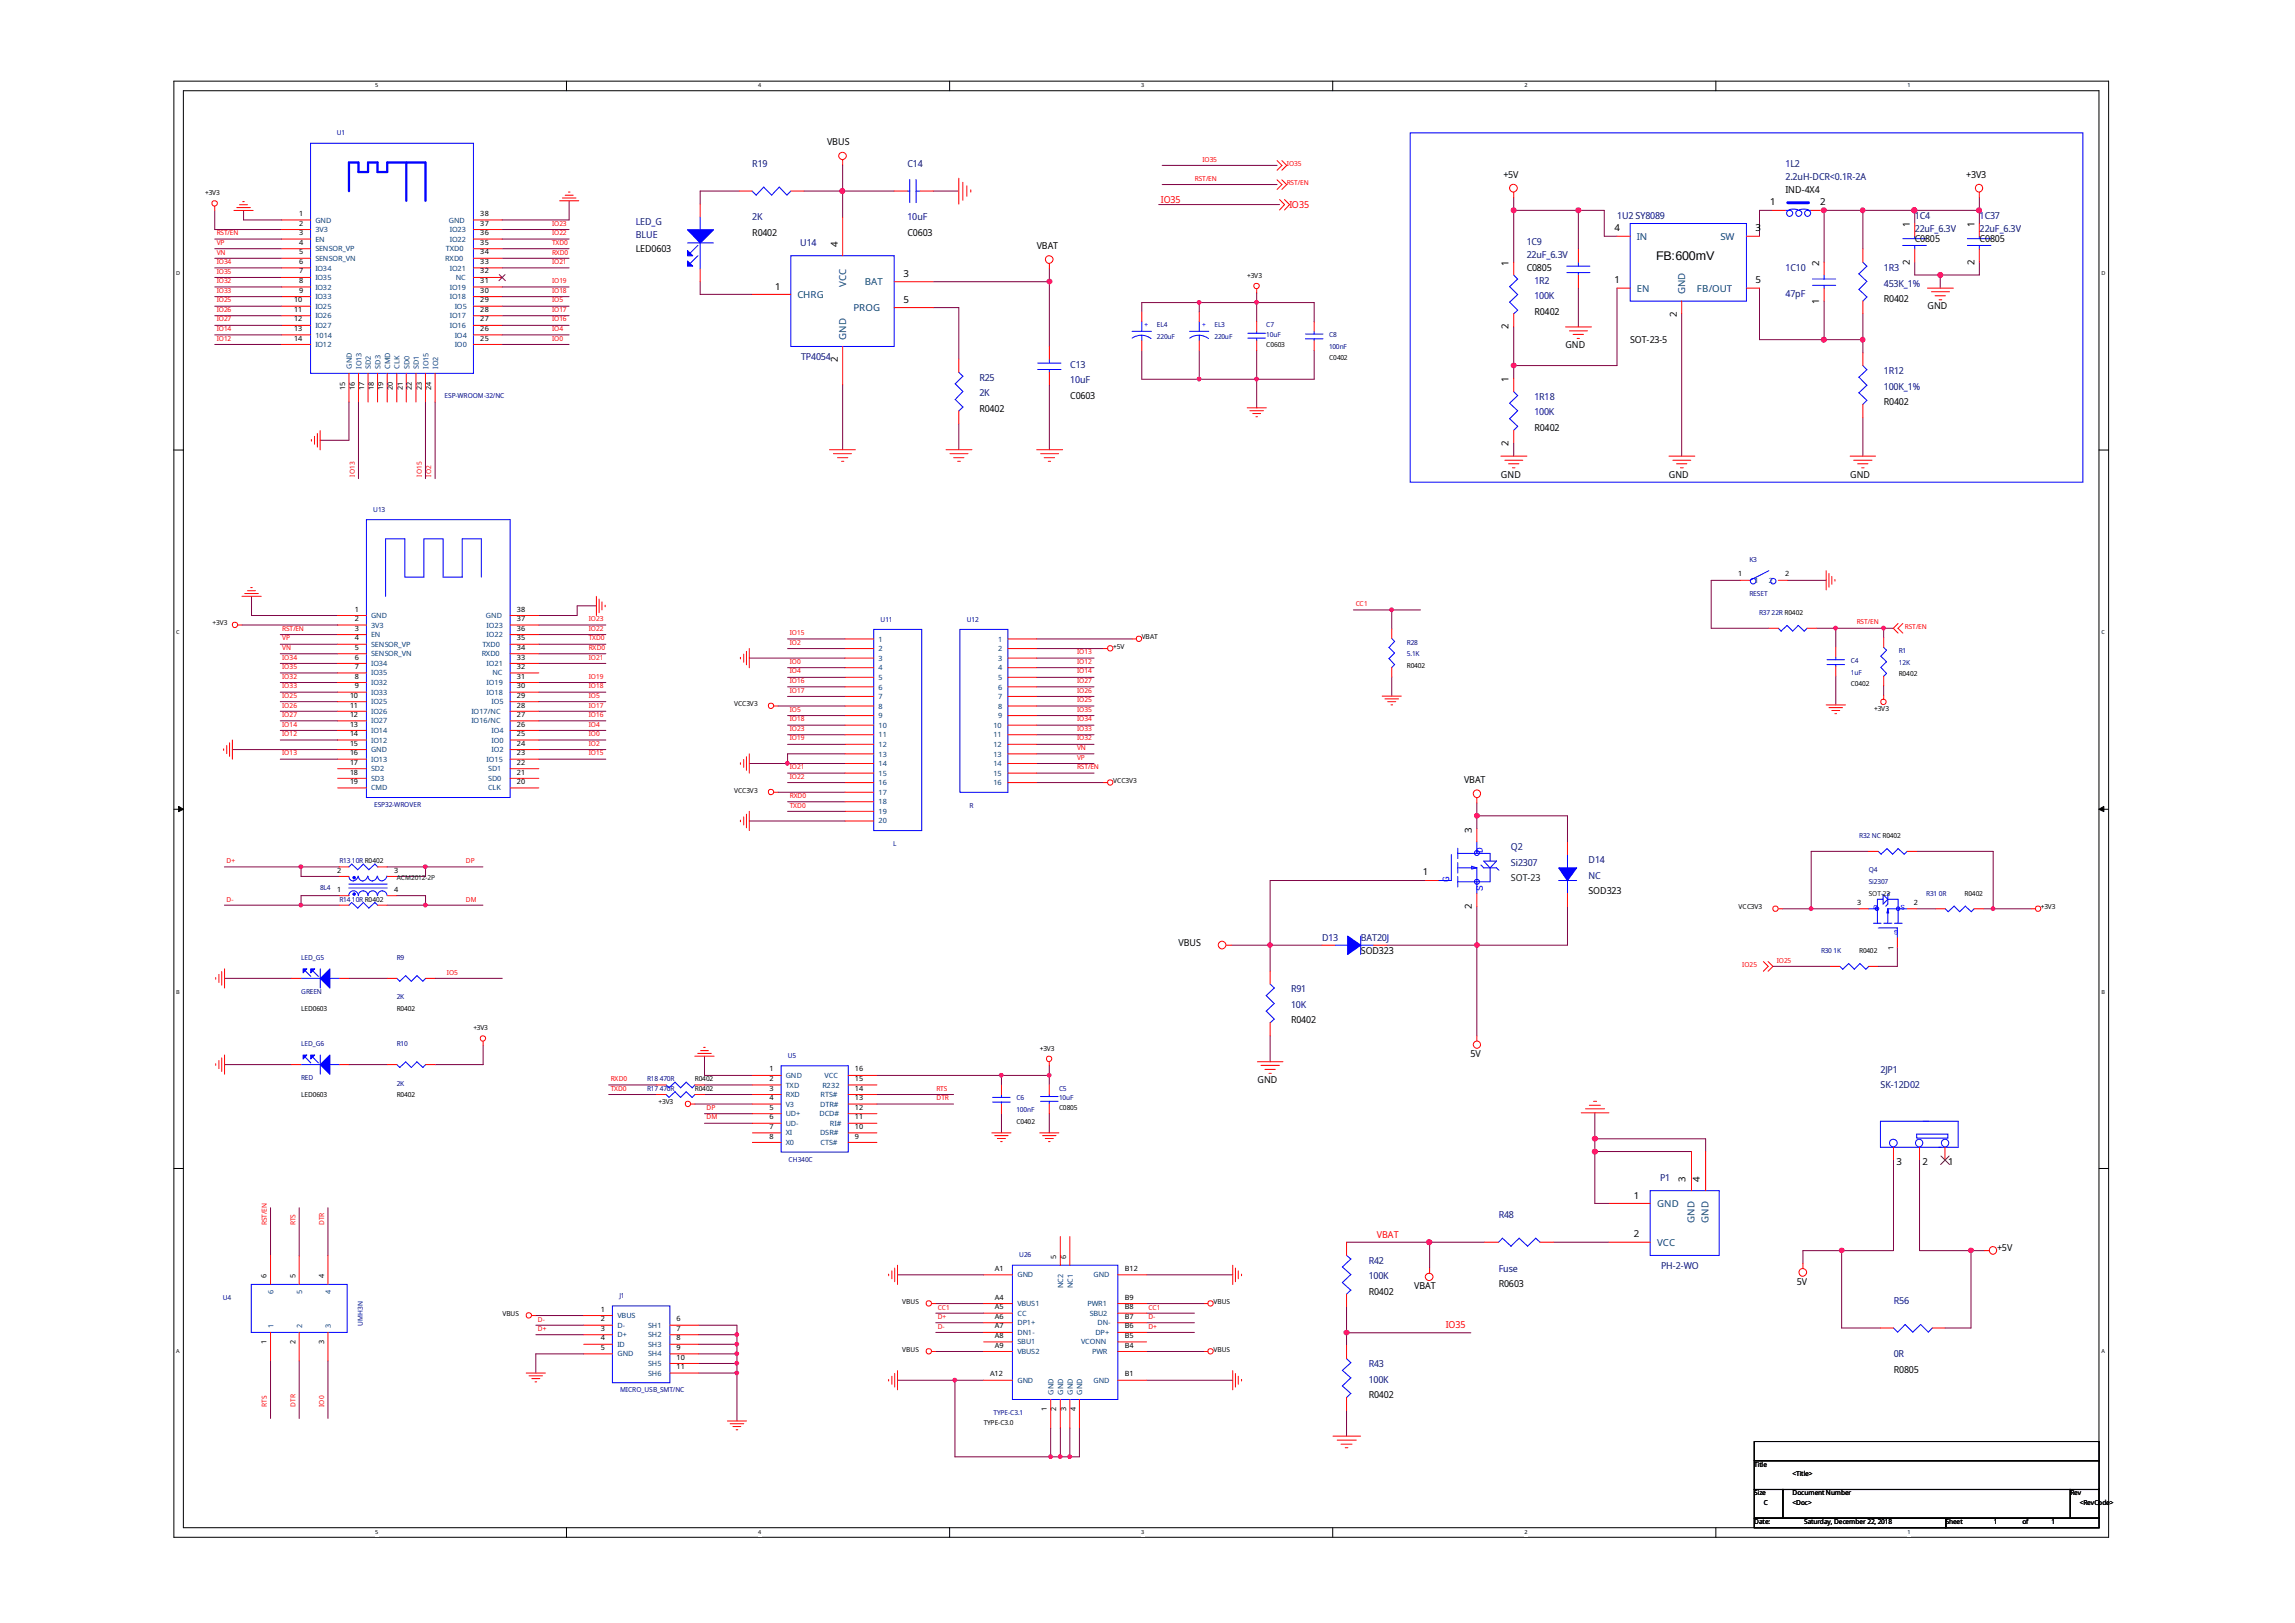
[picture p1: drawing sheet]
<svg xmlns="http://www.w3.org/2000/svg" width="297mm" height="210mm" viewBox="0 0 297 210" stroke-linecap="round" stroke-linejoin="round" font-family="sans-serif">
<defs><g id="words">
<text font-size="1.6" x="214.3" y="33.6">FB:600mV</text>
<g font-size="1.2" fill="#000080">
<text x="97.3" y="21.6">R19</text>
<text x="117.4" y="21.6">C14</text>
<text x="231.1" y="21.7">1L2</text>
<text x="231.1" y="23.3">2.2uH-DCR&lt;0.1R-2A</text>
<text x="82.3" y="29.2">LED_G</text>
<text x="97.3" y="28.5">2K</text>
<text x="117.4" y="28.5">10uF</text>
<text x="209.3" y="28.3">1U2 SY8089</text>
<text x="247.8" y="28.3">1C4</text>
<text x="256.2" y="28.3">1C37</text>
<text x="82.3" y="30.8">BLUE</text>
<text x="103.5" y="31.9">U14</text>
<text x="197.6" y="31.7">1C9</text>
<text x="197.6" y="33.3">22uF_6.3V</text>
<text x="231.1" y="35">1C10</text>
<text x="243.8" y="35">1R3</text>
<text x="247.8" y="30">22uF_6.3V</text>
<text x="256.2" y="30">22uF_6.3V</text>
<text x="198.6" y="36.7">1R2</text>
<text x="198.6" y="38.7">100K</text>
<text x="231.1" y="38.4">47pF</text>
<text x="243.8" y="37.1">453K_1%</text>
<text x="103.7" y="46.6">TP4054</text>
<text x="138.5" y="47.6">C13</text>
<text x="126.7" y="49.3">R25</text>
<text x="126.7" y="51.3">2K</text>
<text x="138.5" y="49.6">10uF</text>
<text x="198.6" y="51.8">1R18</text>
<text x="198.6" y="53.8">100K</text>
<text x="243.8" y="48.4">1R12</text>
<text x="243.8" y="50.5">100K_1%</text>
<text x="195.5" y="110">Q2</text>
<text x="195.5" y="112">Si2307</text>
<text x="205.6" y="111.7">D14</text>
<text x="205.6" y="113.7">NC</text>
<text x="171.1" y="121.7">D13</text>
<text x="176.1" y="121.7">BAT20J</text>
<text x="167.1" y="128.4">R91</text>
<text x="167.1" y="130.4">10K</text>
<text x="243.3" y="138.8">2JP1</text>
<text x="243.3" y="140.8">SK-12D02</text>
<text x="214.8" y="152.8">P1</text>
<text x="194" y="157.7">R48</text>
<text x="177.1" y="163.6">R42</text>
<text x="177.1" y="165.5">100K</text>
<text x="194" y="164.5">Fuse</text>
<text x="215" y="164.2">PH-2-WO</text>
<text x="245.1" y="168.8">R56</text>
<text x="177.1" y="176.9">R43</text>
<text x="177.1" y="178.9">100K</text>
<text x="245.1" y="175.6">0R</text>
</g>
<g font-size="1.2">
<text x="107" y="18.8">VBUS</text>
<text x="194.6" y="23">+5V</text>
<text x="254.5" y="23">+3V3</text>
<text x="208.9" y="29.9">4</text>
<text x="227.2" y="29.9">3</text>
<text x="229.1" y="26.6">1</text>
<text x="231.1" y="25">IND-4X4</text>
<text x="235.6" y="26.6">2</text>
<text x="247.2" y="29.4" transform="rotate(-90 247.2 29.4)">1</text>
<text x="255.5" y="29.4" transform="rotate(-90 255.5 29.4)">1</text>
<text x="82.3" y="32.6">LED0603</text>
<text x="97.3" y="30.5">R0402</text>
<text x="108.4" y="31.9" transform="rotate(-90 108.4 31.9)">4</text>
<text x="116.9" y="35.8">3</text>
<text x="117.4" y="30.5">C0603</text>
<text x="134.2" y="32.2">VBAT</text>
<text x="195.2" y="34.4" transform="rotate(-90 195.2 34.4)">1</text>
<text x="197.6" y="35">C0805</text>
<text x="235.4" y="34.4" transform="rotate(-90 235.4 34.4)">2</text>
<text x="247.2" y="34.3" transform="rotate(-90 247.2 34.3)">2</text>
<text x="247.8" y="31.4">C0805</text>
<text x="255.5" y="34.3" transform="rotate(-90 255.5 34.3)">2</text>
<text x="256.2" y="31.4">C0805</text>
<text x="100.3" y="37.5">1</text>
<text x="116.9" y="39.2">5</text>
<text x="198.6" y="40.7">R0402</text>
<text x="208.9" y="36.7">1</text>
<text x="217" y="41" transform="rotate(-90 217 41)">2</text>
<text x="227.2" y="36.7">5</text>
<text x="235.4" y="39.3" transform="rotate(-90 235.4 39.3)">1</text>
<text x="243.8" y="39.1">R0402</text>
<text x="249.4" y="40">GND</text>
<text x="108.4" y="46.8" transform="rotate(-90 108.4 46.8)">2</text>
<text x="195.2" y="42.6" transform="rotate(-90 195.2 42.6)">2</text>
<text x="202.6" y="45.1">GND</text>
<text x="211" y="44.4">SOT-23-5</text>
<text x="126.7" y="53.3">R0402</text>
<text x="138.5" y="51.6">C0603</text>
<text x="195.2" y="49.5" transform="rotate(-90 195.2 49.5)">1</text>
<text x="243.8" y="52.4">R0402</text>
<text x="195.2" y="57.7" transform="rotate(-90 195.2 57.7)">2</text>
<text x="198.6" y="55.8">R0402</text>
<text x="194.2" y="61.8">GND</text>
<text x="216" y="61.8">GND</text>
<text x="239.4" y="61.8">GND</text>
<text x="189.5" y="101.3">VBAT</text>
<text x="190.5" y="107.7" transform="rotate(-90 190.5 107.7)">3</text>
<text x="184.1" y="113.3">1</text>
<text x="190.5" y="117.6" transform="rotate(-90 190.5 117.6)">2</text>
<text x="205.6" y="115.7">SOD323</text>
<text x="152.5" y="122.4">VBUS</text>
<text x="176.1" y="123.4">SOD323</text>
<text x="167.1" y="132.4">R0402</text>
<text x="190.3" y="136.8">5V</text>
<text x="162.7" y="140.1">GND</text>
<text x="211.4" y="155.1">1</text>
<text x="218.1" y="152.9" transform="rotate(-90 218.1 152.9)">3</text>
<text x="220" y="152.9" transform="rotate(-90 220 152.9)">4</text>
<text x="245.4" y="150.7">3</text>
<text x="248.8" y="150.7">2</text>
<text x="252.1" y="150.7">1</text>
<text x="211.4" y="160.1">2</text>
<text x="258.4" y="161.9">+5V</text>
<text x="177.1" y="167.5">R0402</text>
<text x="183" y="166.8">VBAT</text>
<text x="194" y="166.6">R0603</text>
<text x="232.5" y="166.3">5V</text>
<text x="245.1" y="177.7">R0805</text>
<text x="177.1" y="180.9">R0402</text>
</g>
<g font-size="1.2" fill="#f00">
<text x="150.2" y="26.3">IO35</text>
<text x="166.9" y="26.9">IO35</text>
<text x="178.2" y="160.1">VBAT</text>
<text x="187.1" y="171.9">IO35</text>
</g>
<g font-size="1.2" fill="#004080">
<text x="211.8" y="31">IN</text>
<text x="222.6" y="31">SW</text>
<text x="103.2" y="38.5">CHRG</text>
<text x="109.5" y="37.1" transform="rotate(-90 109.5 37.1)">VCC</text>
<text x="110.5" y="40.2">PROG</text>
<text x="111.9" y="36.9">BAT</text>
<text x="211.8" y="37.8">EN</text>
<text x="218.1" y="38.1" transform="rotate(-90 218.1 38.1)">GND</text>
<text x="219.6" y="37.8">FB/OUT</text>
<text x="109.5" y="44" transform="rotate(-90 109.5 44)">GND</text>
<text x="214.5" y="156.1">GND</text>
<text x="214.5" y="161.2">VCC</text>
<text x="219.3" y="158.3" transform="rotate(-90 219.3 158.3)">GND</text>
<text x="221.1" y="158.3" transform="rotate(-90 221.1 158.3)">GND</text>
</g>
<g font-size="1.2" fill="#00f">
<text x="191.9" y="110.4" transform="rotate(-90 191.9 110.4)">D</text>
<text x="187.5" y="114.1" transform="rotate(-90 187.5 114.1)">G</text>
<text x="191.9" y="115.3" transform="rotate(-90 191.9 115.3)">S</text>
</g>
<text font-size="1.2" fill="#004000" x="195.5" y="114.1">SOT-23</text>
<g font-size=".9" fill="#000080">
<text x="43.6" y="17.5">U1</text>
<text x="149.7" y="42.4">EL4</text>
<text x="149.7" y="43.9">220uF</text>
<text x="157.2" y="42.4">EL3</text>
<text x="157.2" y="43.9">220uF</text>
<text x="163.9" y="42.4">C7</text>
<text x="163.9" y="43.6">10uF</text>
<text x="172" y="43.6">C8</text>
<text x="172" y="45.1">100nF</text>
<text x="57.5" y="51.5">ESP-WROOM-32/NC</text>
<text x="48.3" y="66.3">U13</text>
<text x="226.4" y="77.1">RESET</text>
<text x="226.4" y="72.7">K3</text>
<text x="114" y="80.4">U11</text>
<text x="125.1" y="80.4">U12</text>
<text x="182.1" y="83.4">R28</text>
<text x="227.6" y="79.6">R37 22R R0402</text>
<text x="182.1" y="84.9">5.1K</text>
<text x="239.5" y="85.8">C4</text>
<text x="239.5" y="87.3">1uF</text>
<text x="245.7" y="84.5">R1</text>
<text x="245.7" y="86">12K</text>
<text x="48.4" y="104.5">ESP32-WROVER</text>
<text x="125.5" y="104.5">R</text>
<text x="43.9" y="111.7">R13 10R R0402</text>
<text x="115.6" y="109.5">L</text>
<text x="240.6" y="108.4">R32 NC R0402</text>
<text x="241.8" y="112.9">Q4</text>
<text x="41.4" y="115.2">8L4</text>
<text x="43.9" y="116.7">R14 10R R0402</text>
<text x="241.8" y="114.4">Si2307</text>
<text x="249.3" y="115.9">R31 0R</text>
<text x="39" y="124.3">LED_G5</text>
<text x="51.4" y="124.3">R9</text>
<text x="235.7" y="123.3">R30 1K</text>
<text x="39" y="128.6">GREEN</text>
<text x="51.4" y="129.3">2K</text>
<text x="39" y="135.4">LED_G6</text>
<text x="51.4" y="135.4">R10</text>
<text x="101.9" y="136.9">U5</text>
<text x="39" y="139.7">RED</text>
<text x="51.4" y="140.5">2K</text>
<text x="83.8" y="141.2">R17 470R</text>
<text x="83.8" y="139.9">R18 470R</text>
<text x="131.6" y="142.4">C6</text>
<text x="131.6" y="143.9">100nF</text>
<text x="137" y="141.2">C5</text>
<text x="137" y="142.4">10uF</text>
<text x="102.1" y="150.4">CH340C</text>
<text x="80.2" y="168">J1</text>
<text x="131.9" y="162.7">U26</text>
<text x="28.8" y="168.2">U4</text>
<text x="47" y="171.5" transform="rotate(-90 47 171.5)">UMH3N</text>
<text x="80.3" y="180.2">MICRO_USB_SMT/NC</text>
<text x="128.6" y="183.1">TYPE-C3.1</text>
</g>
<g font-size=".9" fill="#f00">
<text x="154.6" y="23.4">RST/EN</text>
<text x="155.6" y="20.9">IO35</text>
<text x="166.5" y="23.9">RST/EN</text>
<text x="166.5" y="21.5">IO35</text>
<text x="71.4" y="29.2">IO23</text>
<text x="28.1" y="30.4">RST/EN</text>
<text x="28.1" y="35.4">IO35</text>
<text x="28.1" y="34.2">IO34</text>
<text x="28.1" y="33">VN</text>
<text x="28.1" y="31.7">VP</text>
<text x="71.4" y="34.2">IO21</text>
<text x="71.4" y="30.4">IO22</text>
<text x="71.4" y="33">RXD0</text>
<text x="71.4" y="31.7">TXD0</text>
<text x="28.1" y="41.6">IO27</text>
<text x="28.1" y="40.4">IO26</text>
<text x="28.1" y="39.1">IO25</text>
<text x="28.1" y="37.9">IO33</text>
<text x="28.1" y="36.7">IO32</text>
<text x="71.4" y="41.6">IO16</text>
<text x="71.4" y="40.4">IO17</text>
<text x="71.4" y="37.9">IO18</text>
<text x="71.4" y="36.7">IO19</text>
<text x="71.4" y="39.1">IO5</text>
<text x="28.1" y="44.1">IO12</text>
<text x="28.1" y="42.9">IO14</text>
<text x="71.4" y="44.1">IO0</text>
<text x="71.4" y="42.9">IO4</text>
<text x="45.9" y="61.7" transform="rotate(-90 45.9 61.7)">IO13</text>
<text x="54.6" y="61.7" transform="rotate(-90 54.6 61.7)">IO15</text>
<text x="55.8" y="61.7" transform="rotate(-90 55.8 61.7)">IO2</text>
<text x="36.5" y="81.6">RST/EN</text>
<text x="36.5" y="82.9">VP</text>
<text x="76.2" y="81.6">IO22</text>
<text x="76.2" y="80.4">IO23</text>
<text x="76.2" y="82.9">TXD0</text>
<text x="102.2" y="82.2">IO15</text>
<text x="102.2" y="83.4">IO2</text>
<text x="175.4" y="78.4">CC1</text>
<text x="240.3" y="80.8">RST/EN</text>
<text x="246.5" y="81.4">RST/EN</text>
<text x="36.5" y="86.6">IO35</text>
<text x="36.5" y="85.3">IO34</text>
<text x="36.5" y="89.1">IO33</text>
<text x="36.5" y="87.8">IO32</text>
<text x="36.5" y="84.1">VN</text>
<text x="76.2" y="85.3">IO21</text>
<text x="76.2" y="87.8">IO19</text>
<text x="76.2" y="89.1">IO18</text>
<text x="76.2" y="84.1">RXD0</text>
<text x="102.2" y="89.6">IO17</text>
<text x="102.2" y="88.4">IO16</text>
<text x="102.2" y="87.1">IO4</text>
<text x="102.2" y="85.9">IO0</text>
<text x="139.4" y="89.6">IO26</text>
<text x="139.4" y="88.4">IO27</text>
<text x="139.4" y="87.1">IO14</text>
<text x="139.4" y="85.9">IO12</text>
<text x="139.4" y="84.7">IO13</text>
<text x="36.5" y="92.8">IO27</text>
<text x="36.5" y="91.6">IO26</text>
<text x="36.5" y="90.3">IO25</text>
<text x="36.5" y="95.3">IO12</text>
<text x="36.5" y="94">IO14</text>
<text x="76.2" y="90.3">IO5</text>
<text x="76.2" y="95.3">IO0</text>
<text x="76.2" y="94">IO4</text>
<text x="76.2" y="92.8">IO16</text>
<text x="76.2" y="91.6">IO17</text>
<text x="102.2" y="94.6">IO23</text>
<text x="102.2" y="95.8">IO19</text>
<text x="102.2" y="93.4">IO18</text>
<text x="102.2" y="92.1">IO5</text>
<text x="139.4" y="95.8">IO32</text>
<text x="139.4" y="90.9">IO25</text>
<text x="139.4" y="93.4">IO34</text>
<text x="139.4" y="94.6">IO33</text>
<text x="139.4" y="92.1">IO35</text>
<text x="36.5" y="97.8">IO13</text>
<text x="76.2" y="96.5">IO2</text>
<text x="76.2" y="97.8">IO15</text>
<text x="102.2" y="99.6">IO21</text>
<text x="102.2" y="100.8">IO22</text>
<text x="139.4" y="99.6">RST/EN</text>
<text x="139.4" y="98.3">VP</text>
<text x="139.4" y="97.1">VN</text>
<text x="102.2" y="104.5">TXD0</text>
<text x="102.2" y="103.3">RXD0</text>
<text x="29.3" y="111.7">D+</text>
<text x="60.3" y="111.7">DP</text>
<text x="29.3" y="116.7">D-</text>
<text x="60.3" y="116.7">DM</text>
<text x="225.5" y="125.1">IO25</text>
<text x="229.9" y="124.6">IO25</text>
<text x="57.8" y="126.1">IO5</text>
<text x="79.1" y="139.9">RXD0</text>
<text x="79.1" y="141.2">TXD0</text>
<text x="91.4" y="143.6">DP</text>
<text x="121.2" y="142.4">DTR</text>
<text x="121.2" y="141.2">RTS</text>
<text x="91.4" y="144.9">DM</text>
<text x="34.5" y="158.5" transform="rotate(-90 34.5 158.5)">RST/EN</text>
<text x="38.2" y="158.5" transform="rotate(-90 38.2 158.5)">RTS</text>
<text x="41.9" y="158.5" transform="rotate(-90 41.9 158.5)">DTR</text>
<text x="69.6" y="172.2">D+</text>
<text x="69.6" y="171">D-</text>
<text x="121.4" y="169.4">CC1</text>
<text x="121.4" y="170.7">D+</text>
<text x="121.4" y="171.9">D-</text>
<text x="148.6" y="169.4">CC1</text>
<text x="148.6" y="171.9">D+</text>
<text x="148.6" y="170.7">D-</text>
<text x="34.5" y="182" transform="rotate(-90 34.5 182)">RTS</text>
<text x="38.2" y="182" transform="rotate(-90 38.2 182)">DTR</text>
<text x="41.9" y="182" transform="rotate(-90 41.9 182)">IO0</text>
</g>
<g font-size=".9">
<text x="26.6" y="25.2">+3V3</text>
<text x="38.7" y="28">1</text>
<text x="38.7" y="29.2">2</text>
<text x="62.2" y="29.2">37</text>
<text x="62.2" y="28">38</text>
<text x="38.7" y="30.4">3</text>
<text x="38.7" y="31.7">4</text>
<text x="38.7" y="32.9">5</text>
<text x="38.7" y="34.2">6</text>
<text x="38.7" y="35.4">7</text>
<text x="62.2" y="35.4">32</text>
<text x="62.2" y="34.2">33</text>
<text x="62.2" y="32.9">34</text>
<text x="62.2" y="31.7">35</text>
<text x="62.2" y="30.4">36</text>
<text x="161.4" y="35.9">+3V3</text>
<text x="38.1" y="39.1">10</text>
<text x="38.1" y="40.4">11</text>
<text x="38.1" y="41.6">12</text>
<text x="38.7" y="36.7">8</text>
<text x="38.7" y="37.9">9</text>
<text x="62.2" y="41.6">27</text>
<text x="62.2" y="40.4">28</text>
<text x="62.2" y="39.1">29</text>
<text x="62.2" y="37.9">30</text>
<text x="62.2" y="36.7">31</text>
<text x="38.1" y="42.8">13</text>
<text x="38.1" y="44.1">14</text>
<text x="62.2" y="44.1">25</text>
<text x="62.2" y="42.8">26</text>
<text x="163.9" y="44.9">C0603</text>
<text x="172" y="46.6">C0402</text>
<text x="44.7" y="50.5" transform="rotate(-90 44.7 50.5)">15</text>
<text x="45.9" y="50.5" transform="rotate(-90 45.9 50.5)">16</text>
<text x="47.1" y="50.5" transform="rotate(-90 47.1 50.5)">17</text>
<text x="48.4" y="50.5" transform="rotate(-90 48.4 50.5)">18</text>
<text x="49.6" y="50.5" transform="rotate(-90 49.6 50.5)">19</text>
<text x="50.8" y="50.5" transform="rotate(-90 50.8 50.5)">20</text>
<text x="52.1" y="50.5" transform="rotate(-90 52.1 50.5)">21</text>
<text x="53.3" y="50.5" transform="rotate(-90 53.3 50.5)">22</text>
<text x="54.6" y="50.5" transform="rotate(-90 54.6 50.5)">23</text>
<text x="55.8" y="50.5" transform="rotate(-90 55.8 50.5)">24</text>
<text x="224.9" y="74.6">1</text>
<text x="231" y="74.6">2</text>
<text x="27.5" y="80.9">+3V3</text>
<text x="45.9" y="79.1">1</text>
<text x="45.9" y="80.4">2</text>
<text x="45.9" y="81.6">3</text>
<text x="45.9" y="82.9">4</text>
<text x="66.9" y="79.1">38</text>
<text x="66.9" y="80.4">37</text>
<text x="66.9" y="81.6">36</text>
<text x="66.9" y="82.9">35</text>
<text x="144.1" y="84">+5V</text>
<text x="147.8" y="82.7">VBAT</text>
<text x="45.9" y="84.1">5</text>
<text x="45.9" y="85.3">6</text>
<text x="45.9" y="86.6">7</text>
<text x="45.9" y="87.8">8</text>
<text x="45.9" y="89">9</text>
<text x="66.9" y="84.1">34</text>
<text x="66.9" y="85.3">33</text>
<text x="66.9" y="86.6">32</text>
<text x="66.9" y="87.8">31</text>
<text x="66.9" y="89">30</text>
<text x="182.1" y="86.4">R0402</text>
<text x="239.5" y="88.8">C0402</text>
<text x="245.7" y="87.5">R0402</text>
<text x="45.3" y="90.3">10</text>
<text x="45.3" y="91.6">11</text>
<text x="45.3" y="92.8">12</text>
<text x="45.3" y="94">13</text>
<text x="45.3" y="95.3">14</text>
<text x="66.9" y="90.3">29</text>
<text x="66.9" y="91.6">28</text>
<text x="66.9" y="92.8">27</text>
<text x="66.9" y="94">26</text>
<text x="66.9" y="95.3">25</text>
<text x="95" y="91.4">VCC3V3</text>
<text x="242.5" y="92">+3V3</text>
<text x="45.3" y="96.5">15</text>
<text x="45.3" y="97.7">16</text>
<text x="45.3" y="99">17</text>
<text x="45.3" y="100.2">18</text>
<text x="45.3" y="101.5">19</text>
<text x="66.9" y="96.5">24</text>
<text x="66.9" y="99">22</text>
<text x="66.9" y="100.2">21</text>
<text x="66.9" y="101.5">20</text>
<text x="66.9" y="97.7">23</text>
<text x="144.1" y="101.3">VCC3V3</text>
<text x="95" y="102.6">VCC3V3</text>
<text x="43.6" y="112.9">2</text>
<text x="51" y="112.9">3</text>
<text x="43.6" y="115.4">1</text>
<text x="51" y="115.4">4</text>
<text x="225" y="117.6">VCC3V3</text>
<text x="240.3" y="117.1">3</text>
<text x="247.7" y="117.1">2</text>
<text x="254.3" y="115.9">R0402</text>
<text x="264.1" y="117.6">+3V3</text>
<text x="240.6" y="123.3">R0402</text>
<text x="245" y="122.9" transform="rotate(-90 245 122.9)">1</text>
<text x="39" y="130.8">LED0603</text>
<text x="51.4" y="130.8">R0402</text>
<text x="61.3" y="133.3">+3V3</text>
<text x="134.6" y="135.9">+3V3</text>
<text x="39" y="142">LED0603</text>
<text x="51.4" y="142">R0402</text>
<text x="85.2" y="142.9">+3V3</text>
<text x="89.9" y="141.2">R0402</text>
<text x="89.9" y="139.9">R0402</text>
<text x="99.6" y="138.6">1</text>
<text x="99.6" y="139.9">2</text>
<text x="99.6" y="141.1">3</text>
<text x="99.6" y="142.4">4</text>
<text x="99.6" y="143.6">5</text>
<text x="110.6" y="143.6">12</text>
<text x="110.6" y="142.4">13</text>
<text x="110.6" y="141.1">14</text>
<text x="110.6" y="139.9">15</text>
<text x="110.6" y="138.6">16</text>
<text x="137" y="143.6">C0805</text>
<text x="99.6" y="144.9">6</text>
<text x="99.6" y="146.1">7</text>
<text x="99.6" y="147.3">8</text>
<text x="110.6" y="147.3">9</text>
<text x="110.6" y="146.1">10</text>
<text x="110.6" y="144.9">11</text>
<text x="131.6" y="145.4">C0402</text>
<text x="34.5" y="165.3" transform="rotate(-90 34.5 165.3)">6</text>
<text x="38.2" y="165.3" transform="rotate(-90 38.2 165.3)">5</text>
<text x="41.9" y="165.3" transform="rotate(-90 41.9 165.3)">4</text>
<text x="128.8" y="164.5">A1</text>
<text x="136.7" y="162.8" transform="rotate(-90 136.7 162.8)">5</text>
<text x="138" y="162.8" transform="rotate(-90 138 162.8)">6</text>
<text x="145.6" y="164.5">B12</text>
<text x="34.5" y="173.9" transform="rotate(-90 34.5 173.9)">1</text>
<text x="38.2" y="173.9" transform="rotate(-90 38.2 173.9)">2</text>
<text x="41.9" y="173.9" transform="rotate(-90 41.9 173.9)">3</text>
<text x="65" y="170.3">VBUS</text>
<text x="77.8" y="169.7">1</text>
<text x="77.8" y="171">2</text>
<text x="77.8" y="172.2">3</text>
<text x="77.8" y="173.4">4</text>
<text x="87.6" y="171">6</text>
<text x="87.6" y="172.2">7</text>
<text x="87.6" y="173.4">8</text>
<text x="116.8" y="168.7">VBUS</text>
<text x="128.8" y="168.2">A4</text>
<text x="128.8" y="169.4">A5</text>
<text x="128.8" y="170.7">A6</text>
<text x="128.8" y="171.9">A7</text>
<text x="128.8" y="173.1">A8</text>
<text x="145.6" y="173.1">B5</text>
<text x="145.6" y="171.9">B6</text>
<text x="145.6" y="170.7">B7</text>
<text x="145.6" y="169.4">B8</text>
<text x="145.6" y="168.2">B9</text>
<text x="157.1" y="168.7">VBUS</text>
<text x="77.8" y="174.7">5</text>
<text x="87.6" y="174.7">9</text>
<text x="87.6" y="175.9">10</text>
<text x="87.6" y="177.2">11</text>
<text x="116.8" y="174.9">VBUS</text>
<text x="128.1" y="178.1">A12</text>
<text x="128.8" y="174.4">A9</text>
<text x="145.6" y="178.1">B1</text>
<text x="145.6" y="174.4">B4</text>
<text x="157.1" y="174.9">VBUS</text>
<text x="127.3" y="184.3">TYPE-C3.0</text>
<text x="135.5" y="182.6" transform="rotate(-90 135.5 182.6)">1</text>
<text x="136.7" y="182.6" transform="rotate(-90 136.7 182.6)">2</text>
<text x="138" y="182.6" transform="rotate(-90 138 182.6)">3</text>
<text x="139.2" y="182.6" transform="rotate(-90 139.2 182.6)">4</text>
<text x="227" y="189.8">Title</text>
<text x="232" y="191">&lt;Title&gt;</text>
<text x="227" y="193.5">Size</text>
<text x="227" y="197.2">Date:</text>
<text x="228.3" y="194.7">C</text>
<text x="232" y="193.5">Document Number</text>
<text x="232" y="194.7">&lt;Doc&gt;</text>
<text x="233.5" y="197.2">Saturday, December 22, 2018</text>
<text x="251.8" y="197.2">Sheet</text>
<text x="258" y="197.2">1</text>
<text x="261.7" y="197.2">of</text>
<text x="265.5" y="197.2">1</text>
<text x="267.9" y="193.5">Rev</text>
<text x="269.2" y="194.7">&lt;RevCode&gt;</text>
</g>
<g font-size=".9" fill="#004080">
<text x="40.8" y="28.8">GND</text>
<text x="58.1" y="28.8">GND</text>
<text x="40.8" y="30">3V3</text>
<text x="40.8" y="31.3">EN</text>
<text x="40.8" y="32.5">SENSOR_VP</text>
<text x="40.8" y="33.8">SENSOR_VN</text>
<text x="40.8" y="35">IO34</text>
<text x="57.6" y="33.8">RXD0</text>
<text x="57.7" y="32.5">TXD0</text>
<text x="58.2" y="35">IO21</text>
<text x="58.2" y="31.3">IO22</text>
<text x="58.2" y="30">IO23</text>
<text x="40.8" y="36.2">IO35</text>
<text x="40.8" y="37.5">IO32</text>
<text x="40.8" y="38.7">IO33</text>
<text x="40.8" y="39.9">IO25</text>
<text x="40.8" y="41.2">IO26</text>
<text x="58.2" y="41.2">IO17</text>
<text x="58.2" y="38.7">IO18</text>
<text x="58.2" y="37.5">IO19</text>
<text x="58.8" y="39.9">IO5</text>
<text x="59" y="36.2">NC</text>
<text x="40.8" y="42.4">IO27</text>
<text x="40.8" y="43.7">1014</text>
<text x="40.8" y="44.9">IO12</text>
<text x="45.5" y="47.7" transform="rotate(-90 45.5 47.7)">GND</text>
<text x="46.8" y="47.7" transform="rotate(-90 46.8 47.7)">IO13</text>
<text x="48" y="47.7" transform="rotate(-90 48 47.7)">SD2</text>
<text x="49.2" y="47.7" transform="rotate(-90 49.2 47.7)">SD3</text>
<text x="50.5" y="47.7" transform="rotate(-90 50.5 47.7)">CMD</text>
<text x="51.7" y="47.7" transform="rotate(-90 51.7 47.7)">CLK</text>
<text x="53" y="47.7" transform="rotate(-90 53 47.7)">SD0</text>
<text x="54.2" y="47.7" transform="rotate(-90 54.2 47.7)">SD1</text>
<text x="55.5" y="47.7" transform="rotate(-90 55.5 47.7)">IO15</text>
<text x="56.7" y="47.7" transform="rotate(-90 56.7 47.7)">IO2</text>
<text x="58.2" y="42.4">IO16</text>
<text x="58.8" y="44.9">IO0</text>
<text x="58.8" y="43.7">IO4</text>
<text x="227" y="75.4">1</text>
<text x="228.9" y="75.4">2</text>
<text x="48.1" y="80">GND</text>
<text x="48.1" y="81.2">3V3</text>
<text x="48.1" y="82.4">EN</text>
<text x="48.1" y="83.7">SENSOR_VP</text>
<text x="62.4" y="83.7">TXD0</text>
<text x="62.9" y="80">GND</text>
<text x="63" y="81.2">IO23</text>
<text x="63" y="82.4">IO22</text>
<text x="113.7" y="83">1</text>
<text x="129.2" y="83">1</text>
<text x="48.1" y="84.9">SENSOR_VN</text>
<text x="48.1" y="86.2">IO34</text>
<text x="48.1" y="87.4">IO35</text>
<text x="48.1" y="88.7">IO32</text>
<text x="48.1" y="89.9">IO33</text>
<text x="62.3" y="84.9">RXD0</text>
<text x="63" y="86.2">IO21</text>
<text x="63" y="88.7">IO19</text>
<text x="63" y="89.9">IO18</text>
<text x="63.8" y="87.4">NC</text>
<text x="113.7" y="84.2">2</text>
<text x="113.7" y="85.5">3</text>
<text x="113.7" y="86.7">4</text>
<text x="113.7" y="88">5</text>
<text x="113.7" y="89.2">6</text>
<text x="129.2" y="84.2">2</text>
<text x="129.2" y="85.5">3</text>
<text x="129.2" y="86.7">4</text>
<text x="129.2" y="88">5</text>
<text x="129.2" y="89.2">6</text>
<text x="48.1" y="91.1">IO25</text>
<text x="48.1" y="92.4">IO26</text>
<text x="48.1" y="93.6">IO27</text>
<text x="48.1" y="94.8">IO14</text>
<text x="61" y="92.4">IO17/NC</text>
<text x="61" y="93.6">IO16/NC</text>
<text x="63.6" y="91.1">IO5</text>
<text x="63.6" y="94.8">IO4</text>
<text x="113.7" y="90.5">7</text>
<text x="113.7" y="91.7">8</text>
<text x="113.7" y="92.9">9</text>
<text x="113.7" y="94.2">10</text>
<text x="113.7" y="95.4">11</text>
<text x="128.6" y="94.2">10</text>
<text x="128.6" y="95.4">11</text>
<text x="129.2" y="90.5">7</text>
<text x="129.2" y="91.7">8</text>
<text x="129.2" y="92.9">9</text>
<text x="48.1" y="96.1">IO12</text>
<text x="48.1" y="97.3">GND</text>
<text x="48.1" y="98.6">IO13</text>
<text x="48.1" y="99.8">SD2</text>
<text x="48.1" y="101">SD3</text>
<text x="63" y="98.6">IO15</text>
<text x="63.2" y="99.8">SD1</text>
<text x="63.2" y="101">SD0</text>
<text x="63.6" y="96.1">IO0</text>
<text x="63.6" y="97.3">IO2</text>
<text x="113.7" y="96.6">12</text>
<text x="113.7" y="97.9">13</text>
<text x="113.7" y="99.1">14</text>
<text x="113.7" y="100.4">15</text>
<text x="113.7" y="101.6">16</text>
<text x="128.6" y="96.6">12</text>
<text x="128.6" y="97.9">13</text>
<text x="128.6" y="99.1">14</text>
<text x="128.6" y="100.4">15</text>
<text x="128.6" y="101.6">16</text>
<text x="48.1" y="102.3">CMD</text>
<text x="63.2" y="102.3">CLK</text>
<text x="113.7" y="102.8">17</text>
<text x="113.7" y="104.1">18</text>
<text x="113.7" y="105.3">19</text>
<text x="113.7" y="106.5">20</text>
<text x="101.7" y="139.5">GND</text>
<text x="101.7" y="140.7">TXD</text>
<text x="101.7" y="142">RXD</text>
<text x="101.7" y="143.2">V3</text>
<text x="106.2" y="143.2">DTR#</text>
<text x="106.2" y="142">RTS#</text>
<text x="106.4" y="140.7">R232</text>
<text x="106.7" y="139.5">VCC</text>
<text x="101.7" y="144.4">UD+</text>
<text x="101.7" y="145.7">UD-</text>
<text x="101.7" y="146.9">XI</text>
<text x="101.7" y="148.1">X0</text>
<text x="106" y="144.4">DCD#</text>
<text x="106.1" y="146.9">DSR#</text>
<text x="106.2" y="148.1">CTS#</text>
<text x="107.4" y="145.7">RI#</text>
<text x="35.4" y="167.5" transform="rotate(-90 35.4 167.5)">6</text>
<text x="39.1" y="167.5" transform="rotate(-90 39.1 167.5)">5</text>
<text x="42.8" y="167.5" transform="rotate(-90 42.8 167.5)">4</text>
<text x="131.7" y="165.3">GND</text>
<text x="137.6" y="166.7" transform="rotate(-90 137.6 166.7)">NC2</text>
<text x="138.9" y="166.7" transform="rotate(-90 138.9 166.7)">NC1</text>
<text x="141.5" y="165.3">GND</text>
<text x="35.4" y="171.8" transform="rotate(-90 35.4 171.8)">1</text>
<text x="39.1" y="171.8" transform="rotate(-90 39.1 171.8)">2</text>
<text x="42.8" y="171.8" transform="rotate(-90 42.8 171.8)">3</text>
<text x="79.9" y="170.5">VBUS</text>
<text x="79.9" y="171.8">D-</text>
<text x="79.9" y="173">D+</text>
<text x="83.9" y="171.8">SH1</text>
<text x="83.9" y="173">SH2</text>
<text x="131.7" y="169">VBUS1</text>
<text x="131.7" y="170.3">CC</text>
<text x="131.7" y="171.5">DP1+</text>
<text x="131.7" y="172.7">DN1-</text>
<text x="131.7" y="174">SBU1</text>
<text x="139.9" y="174">VCONN</text>
<text x="140.7" y="169">PWR1</text>
<text x="141" y="170.3">SBU2</text>
<text x="141.8" y="172.7">DP+</text>
<text x="142" y="171.5">DN-</text>
<text x="79.9" y="174.3">ID</text>
<text x="79.9" y="175.5">GND</text>
<text x="83.9" y="174.3">SH3</text>
<text x="83.9" y="175.5">SH4</text>
<text x="83.9" y="176.7">SH5</text>
<text x="83.9" y="178">SH6</text>
<text x="131.7" y="175.2">VBUS2</text>
<text x="131.7" y="178.9">GND</text>
<text x="141.4" y="175.2">PWR</text>
<text x="141.5" y="178.9">GND</text>
<text x="136.4" y="180.5" transform="rotate(-90 136.4 180.5)">GND</text>
<text x="137.6" y="180.5" transform="rotate(-90 137.6 180.5)">GND</text>
<text x="138.9" y="180.5" transform="rotate(-90 138.9 180.5)">GND</text>
<text x="140" y="180.5" transform="rotate(-90 140 180.5)">GND</text>
</g>
<g font-size=".9" fill="#00f">
<text x="148.1" y="42.4">+</text>
<text x="155.6" y="42.4">+</text>
<text x="243" y="117.2" transform="rotate(-180 243 117.2)">D</text>
<text x="246.5" y="117.2" transform="rotate(-180 246.5 117.2)">S</text>
<text x="245.6" y="120.4" transform="rotate(-180 245.6 120.4)">G</text>
</g>
<g font-size=".9" fill="#004000">
<text x="51.4" y="113.9">ACM2012-2P</text>
<text x="241.8" y="115.9">SOT-23</text>
</g>
<g font-size=".7">
<text x="48.5" y="11.3">5</text>
<text x="98.1" y="11.3">4</text>
<text x="147.7" y="11.3">3</text>
<text x="197.3" y="11.3">2</text>
<text x="246.9" y="11.3">1</text>
<text x="22.8" y="35.6">D</text>
<text x="272" y="35.6">D</text>
<text x="22.8" y="82.1">C</text>
<text x="272" y="82.1">C</text>
<text x="22.8" y="128.6">B</text>
<text x="272" y="128.6">B</text>
<text x="22.8" y="175">A</text>
<text x="272" y="175">A</text>
<text x="48.5" y="198.4">5</text>
<text x="98.1" y="198.4">4</text>
<text x="147.7" y="198.4">3</text>
<text x="197.3" y="198.4">2</text>
<text x="246.9" y="198.4">1</text>
</g>
</g></defs>
<path d="M22.5 10.5h250.4v188.4h-250.4zM23.7 11.7h247.9v186h-247.9z" fill="none" stroke="#000" stroke-width=".13"/>
<g fill="#fff">
<path d="M48.5 10.7h.5v1h-.5z" fill-rule="evenodd"/>
<path d="M48.5 197.8h.5v1h-.5z" fill-rule="evenodd"/>
</g>
<path d="M73.3 10.5v1.2M73.3 197.7v1.2" fill="none" stroke="#000" stroke-width=".13"/>
<g fill="#fff">
<path d="M98.1 10.7h.5v1h-.5z" fill-rule="evenodd"/>
<path d="M98.1 197.8h.5v1h-.5z" fill-rule="evenodd"/>
</g>
<path d="M122.9 10.5v1.2M122.9 197.7v1.2" fill="none" stroke="#000" stroke-width=".13"/>
<g fill="#fff">
<path d="M147.7 10.7h.5v1h-.5z" fill-rule="evenodd"/>
<path d="M147.7 197.8h.5v1h-.5z" fill-rule="evenodd"/>
</g>
<path d="M172.5 10.5v1.2M172.5 197.7v1.2" fill="none" stroke="#000" stroke-width=".13"/>
<g fill="#fff">
<path d="M197.3 10.7h.4v1h-.4z" fill-rule="evenodd"/>
<path d="M197.3 197.8h.4v1h-.4z" fill-rule="evenodd"/>
</g>
<path d="M222 10.5v1.2M222 197.7v1.2" fill="none" stroke="#000" stroke-width=".13"/>
<g fill="#fff">
<path d="M246.8 10.7h.5v1h-.5z" fill-rule="evenodd"/>
<path d="M246.8 197.8h.5v1h-.5z" fill-rule="evenodd"/>
<path d="M22.8 35h.6v1h-.6z" fill-rule="evenodd"/>
<path d="M272 35h.6v1h-.6z" fill-rule="evenodd"/>
<path d="M22.8 81.5h.6v1h-.6z" fill-rule="evenodd"/>
<path d="M272 81.5h.6v1h-.6z" fill-rule="evenodd"/>
</g>
<path d="M22.5 58.2h1.2M271.6 58.2h1.3" fill="none" stroke="#000" stroke-width=".13"/>
<g fill="#fff">
<path d="M22.8 128h.6v1h-.6z" fill-rule="evenodd"/>
<path d="M272 128h.5v1h-.5z" fill-rule="evenodd"/>
</g>
<path d="M22.5 104.7h1.2M23.1 104.3l.6 .4-.6 .3zM271.6 104.7l.7-.4v.7zM271.6 104.7h1.3" fill="none" stroke="#000" stroke-width=".13"/>
<path d="M23.1 104.3l.6 .4-.6 .3zM271.6 104.7l.7-.4v.7z" fill="#000"/>
<g fill="#fff">
<path d="M22.8 174.4h.6v1h-.6z" fill-rule="evenodd"/>
<path d="M272 174.4h.5v1h-.5z" fill-rule="evenodd"/>
</g>
<path d="M22.5 151.2h1.2M271.6 151.2h1.3M227 186.5h44.6v2.5h-44.6zM227 189h44.6v3.7h-44.6zM227 192.7h3.7v3.7h-3.7zM227 196.4h24.8v1.3h-24.8zM230.7 192.7h37.2v3.7h-37.2zM251.8 196.4h19.8v1.3h-19.8zM267.9 192.7h3.7v3.7h-3.7z" fill="none" stroke="#000" stroke-width=".13"/>
<g fill="none" stroke="#800040" stroke-width=".13">
<path d="M27.8 27.2v2.5h8.7M27.8 30.9h8.7M27.8 39.6h8.7M27.8 38.4h8.7M27.8 37.1h8.7M27.8 35.9h8.7M27.8 34.7h8.7M27.8 33.4h8.7M27.8 32.2h8.7M31.5 27.2v1.3h5M65 29.7h8.7M65 30.9h8.7"/>
<path d="M65 39.6h8.7M65 38.4h8.7M65 37.1h8.7M65 34.7h8.7M65 33.4h8.7M65 32.2h8.7M73.7 26v2.5h-8.7M27.8 44.6h8.7M27.8 43.3h8.7M27.8 42.1h8.7M27.8 40.9h8.7M45.2 52v5h-3.8"/>
<path d="M46.4 52v9.9M55.1 52v9.9M56.3 52v9.9M65 44.6h8.7M65 43.3h8.7M65 42.1h8.7M65 40.9h8.7M32.6 77.2v2.4h11.1M69.7 79.6h5M77.2 78.4h-2.5v1.2M30.1 97h13.6M31.3 80.9h12.4"/>
<path d="M36.3 82.1h7.4M36.3 85.8h7.4M36.3 98.2h7.4M36.3 93.3h7.4M36.3 92h7.4M36.3 90.8h7.4M36.3 88.3h7.4M36.3 95.8h7.4M36.3 94.5h7.4M36.3 87.1h7.4M36.3 89.6h7.4M36.3 84.6h7.4"/>
<path d="M36.3 83.4h7.4M69.7 97h8.7M69.7 80.9h8.7M69.7 82.1h8.7M69.7 85.8h8.7M69.7 98.2h8.7M69.7 93.3h8.7M69.7 92h8.7M69.7 90.8h8.7M69.7 88.3h8.7M69.7 95.8h8.7M69.7 94.5h8.7"/>
<path d="M69.7 89.6h8.7M69.7 84.6h8.7M69.7 83.4h8.7M29.1 126.6h8.6M29.1 137.8h8.6M45.2 126.6h4.9M45.2 137.8h4.9M56.3 126.6h8.7M56.3 137.8h6.2M62.5 135.3v2.5M35 156.3v6.2M38.7 156.3v6.2"/>
<path d="M42.4 156.3v6.2M35 176.1v7.4M38.7 176.1v7.4M42.4 176.1v7.4"/>
</g>
<path d="M40.2 18.5h21.1v29.8h-21.1zM47.4 67.2h18.6v36h-18.6zM62.3 69.7v5M62.3 69.7h-2.5v5h-2.5v-5h-2.4v5h-2.5v-5h-2.5v7.5M52.5 126.2l.7 .8 .7-.8 .8 .8M52.5 126.2l-.8 .8-.3-.4M55.1 126.6l-.4 .4M32.5 166.2h12.4v6.2h-12.4z" fill="none" stroke="#00f" stroke-width=".13"/>
<g fill="none" stroke="#f00" stroke-width=".13">
<path d="M27.8 26.7v.5M30.3 27.2h2.5M30.6 26.9h1.8M31 26.5h1M31.4 26.1h.2M36.5 28.5h3.7M36.5 29.7h3.7M36.5 30.9h3.7M36.5 32.2h3.7M36.5 33.4h3.7M36.5 34.7h3.7M36.5 35.9h3.7"/>
<path d="M36.5 37.1h3.7M36.5 38.4h3.7M36.5 39.6h3.7M61.3 28.5h3.7M61.3 29.7h3.7M61.3 30.9h3.7M61.3 32.2h3.7M61.3 33.4h3.7M61.3 34.7h3.7M61.3 35.9h3.7M61.3 37.1h3.7M61.3 38.4h3.7"/>
<path d="M61.3 39.6h3.7M72.4 26h2.5M72.8 25.6h1.7M73.1 25.3h1.1M73.6 24.9h.2M36.5 40.9h3.7M36.5 42.1h3.7M36.5 43.3h3.7M36.5 44.6h3.7M40.3 56.9v.2M40.7 56.5v1M41.1 56.1v1.8"/>
<path d="M41.4 55.7v2.5M45.2 48.3v3.7M46.4 48.3v3.7M47.6 48.3v3.7M48.9 48.3v3.7M50.1 48.3v3.7M51.3 48.3v3.7M52.6 48.3v3.7M53.8 48.3v3.7M55.1 48.3v3.7M56.3 48.3v3.7M61.3 40.9h3.7"/>
<path d="M61.3 42.1h3.7M61.3 43.3h3.7M61.3 44.6h3.7M31.3 77.2h2.5M31.7 76.8h1.7M32 76.4h1.1M32.4 76h.2M43.7 79.6h3.7M66 79.6h3.7M77.2 77.2v2.4M77.5 77.5v1.8M77.9 77.9v1"/>
<path d="M78.3 78.3v.2M28.9 96.9v.2M29.3 96.5v1M29.7 96.1v1.8M30.1 95.8v2.4M30.8 80.9h.5M43.7 80.9h3.7M43.7 82.1h3.7M43.7 83.4h3.7M43.7 84.6h3.7M43.7 85.8h3.7M43.7 87.1h3.7"/>
<path d="M43.7 88.3h3.7M43.7 89.6h3.7M43.7 90.8h3.7M43.7 92h3.7M43.7 93.3h3.7M43.7 94.5h3.7M43.7 95.8h3.7M43.7 97h3.7M43.7 98.2h3.7M43.7 99.5h3.7M66 80.9h3.7M66 82.1h3.7"/>
<path d="M66 83.4h3.7M66 84.6h3.7M66 85.8h3.7M66 87.1h3.7M66 88.3h3.7M66 89.6h3.7M66 90.8h3.7M66 92h3.7M66 93.3h3.7M66 94.5h3.7M66 95.8h3.7M66 97h3.7"/>
<path d="M66 98.2h3.7M66 99.5h3.7M43.7 100.7h3.7M43.7 102h3.7M66 100.7h3.7M66 102h3.7M27.9 126.5v.2M27.9 137.6v.3M28.3 126.1v1M28.3 137.2v1.1M28.7 125.7v1.8M28.7 136.9v1.7"/>
<path d="M29.1 125.4v2.4M29.1 136.5v2.5M50.1 126.6h1.3M55.1 126.6h1.2M62.5 134.8v.5M35 162.5v3.7M35 172.4v3.7M38.7 162.5v3.7M38.7 172.4v3.7M42.4 162.5v3.7M42.4 172.4v3.7"/>
<circle cx="27.8" cy="26.3" r=".36"/>
<circle cx="30.4" cy="80.9" r=".35"/>
<circle cx="62.5" cy="134.4" r=".35"/>
</g>
<path d="M45.2 24.7v-3.7h1.2v1.3h1.2v-1.3h1.3v1.3h1.2v-1.3h5v5M52.6 21v5" fill="none" stroke="#00f" stroke-width=".29"/>
<path d="M64.6 35.5l.8 .8M65.4 35.5l-.8 .8" fill="none" stroke="#804000" stroke-width=".13"/>
<path d="M42.7 125.4v2.5l-1.3-1.3z" fill="#00f"/>
<path d="M42.7 125.4v2.5l-1.3-1.3z" fill="none" stroke="#00f" stroke-width=".13"/>
<path d="M40.2 125.4h.5l-.5 .5z" fill="#00f"/>
<path d="M40.2 125.4h.5l-.5 .5z" fill="none" stroke="#00f" stroke-width=".13"/>
<path d="M39.2 125.4h.5l-.5 .5z" fill="#00f"/>
<path d="M39 126.6h2.4M39.2 125.4h.5l-.5 .5zM39.5 125.6l.7 .7M40.5 125.6l.7 .7M41.4 125.4v2.4M42.7 126.6h1.2" fill="none" stroke="#00f" stroke-width=".13"/>
<path d="M37.7 126.6h1.3M43.9 126.6h1.3" fill="none" stroke="#f00" stroke-width=".13"/>
<path d="M41.4 137.8l1.3-1.3v2.5z" fill="#00f"/>
<path d="M41.4 137.8l1.3-1.3v2.5z" fill="none" stroke="#00f" stroke-width=".13"/>
<path d="M40.2 136.5h.5l-.5 .5z" fill="#00f"/>
<path d="M40.2 136.5h.5l-.5 .5z" fill="none" stroke="#00f" stroke-width=".13"/>
<path d="M39.2 136.5h.5l-.5 .5z" fill="#00f"/>
<path d="M39 137.8h2.4M39.2 136.5h.5l-.5 .5zM39.5 136.8l.7 .7M40.5 136.8l.7 .7M41.4 136.5v2.5M42.7 137.8h1.2M52.5 137.4l.7 .7 .7-.7 .8 .7M52.5 137.4l-.8 .7-.3-.3M55.1 137.8l-.4 .3" fill="none" stroke="#00f" stroke-width=".13"/>
<path d="M37.7 137.8h1.3M43.9 137.8h1.3M50.1 137.8h1.3M55.1 137.8h1.2" fill="none" stroke="#f00" stroke-width=".13"/>
<path d="M90.4 171.5h5M95.4 172.7v1.2" fill="none" stroke="#800040" stroke-width=".13"/>
<path d="M95.2 172.5l.1-.1 .2 .1 .1 .2-.1 .2-.3-.1z" fill-rule="evenodd" fill="#f0f"/>
<path d="M95.2 172.5l.1-.1 .2 .1 .1 .2-.1 .2-.3-.1z" fill="none" stroke="#f0f" stroke-width=".13"/>
<path d="M90.4 172.7h5M90.4 173.9h5M95.4 173.9v1.3" fill="none" stroke="#800040" stroke-width=".13"/>
<path d="M95.2 173.8h.3l.1 .1-.1 .2-.2 .1-.1-.1z" fill-rule="evenodd" fill="#f0f"/>
<path d="M95.2 173.8h.3l.1 .1-.1 .2-.2 .1-.1-.1z" fill="none" stroke="#f0f" stroke-width=".13"/>
<path d="M90.4 175.2h5M95.4 177.7v6.2" fill="none" stroke="#800040" stroke-width=".13"/>
<path d="M95.2 177.5h.3l.1 .1-.1 .2-.2 .1-.1-.1z" fill-rule="evenodd" fill="#f0f"/>
<path d="M95.2 177.5h.3l.1 .1-.1 .2-.2 .1-.1-.1z" fill="none" stroke="#f0f" stroke-width=".13"/>
<path d="M69.3 172.7h6.2M69.3 171.5h6.2M69.3 170.2h6.2M75.5 175.2h-6.2v2.5M90.4 176.4h5M90.4 177.7h5M95.4 175.2v1.2" fill="none" stroke="#800040" stroke-width=".13"/>
<path d="M95.2 175l.1-.1 .2 .1 .1 .1-.1 .3h-.2l-.1-.1z" fill-rule="evenodd" fill="#f0f"/>
<path d="M95.2 175l.1-.1 .2 .1 .1 .1-.1 .3h-.2l-.1-.1z" fill="none" stroke="#f0f" stroke-width=".13"/>
<path d="M95.4 171.5v1.2M95.4 176.4v1.3" fill="none" stroke="#800040" stroke-width=".13"/>
<path d="M95.2 176.2h.1h.2l.1 .2-.1 .2h-.2l-.1-.1z" fill-rule="evenodd" fill="#f0f"/>
<path d="M95.2 176.2h.1h.2l.1 .2-.1 .2h-.2l-.1-.1z" fill="none" stroke="#f0f" stroke-width=".13"/>
<g fill="none" stroke="#f00" stroke-width=".13">
<path d="M68.1 177.7h2.5M68.5 178h1.7M68.8 178.4h1.1M68.8 170.2h.5M69.2 178.8h.2M75.5 170.2h3.8M75.5 171.5h3.8M75.5 172.7h3.8M75.5 173.9h3.8M75.5 175.2h3.8M86.7 177.7h3.7M86.7 171.5h3.7"/>
<path d="M86.7 172.7h3.7M86.7 173.9h3.7M86.7 175.2h3.7M86.7 176.4h3.7M94.1 183.9h2.5M94.5 184.2h1.8M94.8 184.6h1.1M95.3 185h.2"/>
<circle cx="68.4" cy="170.2" r=".36"/>
</g>
<path d="M79.3 169h7.4v9.9h-7.4z" fill="none" stroke="#00f" stroke-width=".13"/>
<path d="M95.2 172.5l.1-.1 .2 .1 .1 .2-.1 .2-.3-.1z" fill-rule="evenodd" fill="#f0f"/>
<path d="M95.2 172.5l.1-.1 .2 .1 .1 .2-.1 .2-.3-.1z" fill="none" stroke="#f0f" stroke-width=".13"/>
<path d="M95.2 173.8h.3l.1 .1-.1 .2-.2 .1-.1-.1z" fill-rule="evenodd" fill="#f0f"/>
<path d="M95.2 173.8h.3l.1 .1-.1 .2-.2 .1-.1-.1z" fill="none" stroke="#f0f" stroke-width=".13"/>
<path d="M95.2 177.5h.3l.1 .1-.1 .2-.2 .1-.1-.1z" fill-rule="evenodd" fill="#f0f"/>
<path d="M95.2 177.5h.3l.1 .1-.1 .2-.2 .1-.1-.1z" fill="none" stroke="#f0f" stroke-width=".13"/>
<path d="M95.2 175l.1-.1 .2 .1 .1 .1-.1 .3h-.2l-.1-.1z" fill-rule="evenodd" fill="#f0f"/>
<path d="M95.2 175l.1-.1 .2 .1 .1 .1-.1 .3h-.2l-.1-.1z" fill="none" stroke="#f0f" stroke-width=".13"/>
<path d="M95.2 176.2h.1h.2l.1 .2-.1 .2h-.2l-.1-.1z" fill-rule="evenodd" fill="#f0f"/>
<path d="M95.2 176.2h.1h.2l.1 .2-.1 .2h-.2l-.1-.1z" fill="none" stroke="#f0f" stroke-width=".13"/>
<path d="M39 112.2h4.9" fill="none" stroke="#800040" stroke-width=".13"/>
<path d="M38.8 112h.3l.1 .1-.1 .2-.2 .1-.1-.1z" fill-rule="evenodd" fill="#f0f"/>
<path d="M38.8 112h.3l.1 .1-.1 .2-.2 .1-.1-.1z" fill="none" stroke="#f0f" stroke-width=".13"/>
<path d="M55.1 117.1h7.4" fill="none" stroke="#800040" stroke-width=".13"/>
<path d="M54.9 116.9h.1h.2l.1 .2-.1 .2-.2 .1-.1-.1-.1-.2z" fill-rule="evenodd" fill="#f0f"/>
<path d="M54.9 116.9h.1h.2l.1 .2-.1 .2-.2 .1-.1-.1-.1-.2z" fill="none" stroke="#f0f" stroke-width=".13"/>
<path d="M55.1 112.2h7.4" fill="none" stroke="#800040" stroke-width=".13"/>
<path d="M54.9 112h.3l.1 .1-.1 .2-.2 .1-.1-.1-.1-.2z" fill-rule="evenodd" fill="#f0f"/>
<path d="M54.9 112h.3l.1 .1-.1 .2-.2 .1-.1-.1-.1-.2z" fill="none" stroke="#f0f" stroke-width=".13"/>
<path d="M39 113.4h4.9M39 115.9h4.9M39 117.1h4.9M50.1 112.2h5v1.2h-3.8M51.3 115.9h3.8v1.2" fill="none" stroke="#800040" stroke-width=".13"/>
<path d="M38.8 116.9h.1h.2l.1 .2-.1 .2-.2 .1-.1-.1z" fill-rule="evenodd" fill="#f0f"/>
<path d="M38.8 116.9h.1h.2l.1 .2-.1 .2-.2 .1-.1-.1z" fill="none" stroke="#f0f" stroke-width=".13"/>
<path d="M29 112.2h10v1.2M39 115.9v1.2h-10M50.1 117.1h5" fill="none" stroke="#800040" stroke-width=".13"/>
<g fill="none" stroke="#00f" stroke-width=".13">
<path d="M45.1 117.1l.4-.3 .8 .7 .7-.7 .7 .7M45.1 112.2l.4-.4 .8 .7 .7-.7 .7 .7M45.1 114.4h5M45.1 114.9h5M46.3 113.4a.6 .6 0 0 1-.5 .6 .6 .6 0 0 1-.7-.6M46.4 115.8a.6 .6 0 0 0-.7-.5 .6 .6 0 0 0-.6 .6M46.4 113.4a.59 .59 0 0 0 .6 .6M47.6 113.4a.79 .79 0 0 1-.6 .6M47.6 115.8a.61 .61 0 0 0-.6-.5 .61 .61 0 0 0-.6 .6M48.3 115.3l.2 .1 .2 .2 .1 .2M48.3 115.3h-.1a.58 .58 0 0 0-.6 .6M48.5 116.8l.4 .3"/>
<path d="M48.5 111.8l.4 .4M48.5 116.8l-.8 .7M48.5 111.8l-.8 .7M48.8 113.4a.6 .6 0 0 1-.5 .6 .6 .6 0 0 1-.7-.6M49.5 115.3a.59 .59 0 0 1 .6 .5M49.5 115.3a.59 .59 0 0 0-.6 .6M50.1 113.4a.6 .6 0 0 1-.6 .6 .6 .6 0 0 1-.6-.6"/>
</g>
<path d="M43.9 117.1h1.2M43.9 112.2h1.2M48.9 117.1h1.2M48.9 112.2h1.2" fill="none" stroke="#f00" stroke-width=".13"/>
<path d="M45.7 115.6h.2v.2h-.2z" fill-rule="evenodd" fill="#00f"/>
<path d="M45.7 115.6h.2v.2h-.2z" fill="none" stroke="#00f" stroke-width=".13"/>
<path d="M45.7 113.4h.2v.3h-.2z" fill-rule="evenodd" fill="#00f"/>
<path d="M45.7 113.4h.2v.3h-.2z" fill="none" stroke="#00f" stroke-width=".13"/>
<path d="M43.9 115.9h1.2M43.9 113.4h1.2M50.1 115.9h1.2M50.1 113.4h1.2" fill="none" stroke="#f00" stroke-width=".13"/>
<path d="M38.8 112h.3l.1 .1-.1 .2-.2 .1-.1-.1z" fill-rule="evenodd" fill="#f0f"/>
<path d="M38.8 112h.3l.1 .1-.1 .2-.2 .1-.1-.1z" fill="none" stroke="#f0f" stroke-width=".13"/>
<path d="M54.9 116.9h.1h.2l.1 .2-.1 .2-.2 .1-.1-.1-.1-.2z" fill-rule="evenodd" fill="#f0f"/>
<path d="M54.9 116.9h.1h.2l.1 .2-.1 .2-.2 .1-.1-.1-.1-.2z" fill="none" stroke="#f0f" stroke-width=".13"/>
<path d="M54.9 112h.3l.1 .1-.1 .2-.2 .1-.1-.1-.1-.2z" fill-rule="evenodd" fill="#f0f"/>
<path d="M54.9 112h.3l.1 .1-.1 .2-.2 .1-.1-.1-.1-.2z" fill="none" stroke="#f0f" stroke-width=".13"/>
<path d="M38.8 116.9h.1h.2l.1 .2-.1 .2-.2 .1-.1-.1z" fill-rule="evenodd" fill="#f0f"/>
<path d="M38.8 116.9h.1h.2l.1 .2-.1 .2-.2 .1-.1-.1z" fill="none" stroke="#f0f" stroke-width=".13"/>
<g fill="none" stroke="#800040" stroke-width=".13">
<path d="M100.7 91.4h8.7M101.9 82.7h7.5M101.9 96.3h7.5M101.9 90.1h7.5M101.9 83.9h7.5M101.9 98.8h7.5M101.9 93.8h7.5M101.9 95.1h7.5M134.2 82.7h12.3M134.2 96.3h7.4M134.2 91.4h7.4M134.2 90.1h7.4"/>
<path d="M134.2 88.9h7.4M134.2 83.9h8.6M134.2 98.8h7.4M134.2 93.8h7.4M134.2 97.5h7.4M134.2 95.1h7.4M134.2 92.6h7.4M134.2 87.6h7.4M134.2 86.4h7.4M134.2 85.2h7.4M97 106.2h12.4M100.7 102.5h8.7"/>
<path d="M101.9 101.3h7.5M101.9 100h7.5M101.9 105h7.5M101.9 103.7h7.5M134.2 101.3h8.6M134.2 100h7.4"/>
</g>
<path d="M101.7 98.6l.2-.1 .2 .1v.3l-.2 .1-.2-.1z" fill-rule="evenodd" fill="#f0f"/>
<path d="M101.7 98.6l.2-.1 .2 .1v.3l-.2 .1-.2-.1z" fill="none" stroke="#f0f" stroke-width=".13"/>
<path d="M97 98.8h4.9M97 85.2h12.4M101.9 92.6h7.5M101.9 88.9h7.5M101.9 87.6h7.5M101.9 86.4h7.5M109.4 97.5h-7.5v1.3" fill="none" stroke="#800040" stroke-width=".13"/>
<g fill="none" stroke="#f00" stroke-width=".13">
<path d="M95.8 85.1v.2M95.8 98.7v.2M96.2 84.6v1.1M96.2 98.3v1M96.6 84.3v1.7M96.6 97.9v1.8M97 83.9v2.5M97 97.5v2.5M100.2 91.4h.5M109.4 83.9h3.7M109.4 82.7h3.7M109.4 91.4h3.7"/>
<path d="M109.4 85.2h3.7M109.4 86.4h3.7M109.4 87.6h3.7M109.4 88.9h3.7M109.4 90.1h3.7M109.4 92.6h3.7M109.4 93.8h3.7M109.4 95.1h3.7M109.4 96.3h3.7M109.4 97.5h3.7M109.4 98.8h3.7M130.4 83.9h3.8"/>
<path d="M130.4 82.7h3.8M130.4 91.4h3.8M130.4 85.2h3.8M130.4 86.4h3.8M130.4 87.6h3.8M130.4 88.9h3.8M130.4 90.1h3.8M130.4 92.6h3.8M130.4 93.8h3.8M130.4 95.1h3.8M130.4 96.3h3.8M130.4 97.5h3.8"/>
<path d="M130.4 98.8h3.8M142.8 83.9h.5M146.5 82.7h.6M95.8 106.1v.2M96.2 105.7v1M96.6 105.4v1.7M97 105v2.5M100.2 102.5h.5M109.4 102.5h3.7M109.4 101.3h3.7M109.4 100h3.7M109.4 103.7h3.7"/>
<path d="M109.4 105h3.7M109.4 106.2h3.7M130.4 101.3h3.8M130.4 100h3.8M142.8 101.3h.5"/>
<circle cx="99.8" cy="91.3" r=".35"/>
<circle cx="143.7" cy="83.9" r=".35"/>
<circle cx="147.4" cy="82.7" r=".36"/>
<circle cx="99.8" cy="102.5" r=".36"/>
<circle cx="143.7" cy="101.2" r=".35"/>
</g>
<path d="M113.1 81.4h6.2v26.1h-6.2zM124.2 81.4h6.2v21.1h-6.2z" fill="none" stroke="#00f" stroke-width=".13"/>
<path d="M101.7 98.6l.2-.1 .2 .1v.3l-.2 .1-.2-.1z" fill-rule="evenodd" fill="#f0f"/>
<path d="M101.7 98.6l.2-.1 .2 .1v.3l-.2 .1-.2-.1z" fill="none" stroke="#f0f" stroke-width=".13"/>
<path d="M91.2 136.7v2.5h6.2M129.6 139.2h6.2v1.2M89.9 142.9h7.5M91.2 145.3h6.2M91.2 144.1h6.2M113.5 142.9h9.9M113.5 141.6h9.9" fill="none" stroke="#800040" stroke-width=".13"/>
<path d="M135.6 139h.3a.25 .25 0 0 1 .1 .2 .25 .25 0 0 1-.3 .2l-.2-.3z" fill-rule="evenodd" fill="#f0f"/>
<path d="M135.6 139h.3a.25 .25 0 0 1 .1 .2 .25 .25 0 0 1-.3 .2l-.2-.3z" fill="none" stroke="#f0f" stroke-width=".13"/>
<path d="M129.6 139.2v1.2" fill="none" stroke="#800040" stroke-width=".13"/>
<path d="M129.4 139h.3l.1 .1-.1 .2-.2 .1-.1-.1-.1-.2z" fill-rule="evenodd" fill="#f0f"/>
<path d="M129.4 139h.3l.1 .1-.1 .2-.2 .1-.1-.1-.1-.2z" fill="none" stroke="#f0f" stroke-width=".13"/>
<path d="M113.5 139.2h16.1M135.8 137.9v1.2M78.8 140.4h6.2M78.8 141.6h6.2M91.2 140.4h6.2M91.2 141.6h6.2M129.6 144.1v2.5M135.8 144.1v2.5" fill="none" stroke="#800040" stroke-width=".13"/>
<g fill="none" stroke="#f00" stroke-width=".13">
<path d="M89.9 136.7h2.5M90.3 136.3h1.7M90.7 135.9h1M91.1 135.5h.2M97.4 139.2h3.7M109.8 139.2h3.7M135.8 137.4v.5M85 141.6h1.2M85 140.4h1.2M89.4 142.9h.5M89.9 141.6h1.3M89.9 140.4h1.3"/>
<path d="M97.4 142.9h3.7M97.4 146.6h3.7M97.4 141.6h3.7M97.4 140.4h3.7M97.4 144.1h3.7M97.4 145.3h3.7M97.4 147.8h3.7M109.8 142.9h3.7M109.8 146.6h3.7M109.8 141.6h3.7M109.8 140.4h3.7M109.8 144.1h3.7"/>
<path d="M109.8 145.3h3.7M109.8 147.8h3.7M128.4 146.6h2.4M128.7 146.9h1.8M129.1 147.3h1M129.5 147.7h.2M129.6 140.4v1.2M129.6 142.9v1.2M134.6 146.6h2.4M134.9 146.9h1.8M135.3 147.3h1M135.7 147.7h.2"/>
<path d="M135.8 140.4v1.2M135.8 142.9v1.2"/>
<circle cx="135.8" cy="137" r=".36"/>
<circle cx="89" cy="142.8" r=".35"/>
</g>
<g fill="none" stroke="#00f" stroke-width=".13">
<path d="M101.1 137.9h8.7v11.2h-8.7zM86.2 140.4l.4 .4M88.8 141.3l.8 .7 .3-.4M88.8 140l.8 .8M88.8 141.3l-.7 .7-.8-.7-.7 .7-.4-.4M88.8 140l-.7 .8-.8-.8-.7 .8M89.9 140.4l-.3 .4M128.4 142h2.3M128.4 142.6h2.3M129.6 141.6v.4M129.6 142.6v.3M134.6 142.5h2.3"/>
<path d="M134.6 141.9h2.3M135.8 141.6v.3M135.8 142.5v.4"/>
</g>
<path d="M135.6 139h.3a.25 .25 0 0 1 .1 .2 .25 .25 0 0 1-.3 .2l-.2-.3z" fill-rule="evenodd" fill="#f0f"/>
<path d="M135.6 139h.3a.25 .25 0 0 1 .1 .2 .25 .25 0 0 1-.3 .2l-.2-.3z" fill="none" stroke="#f0f" stroke-width=".13"/>
<path d="M129.4 139h.3l.1 .1-.1 .2-.2 .1-.1-.1-.1-.2z" fill-rule="evenodd" fill="#f0f"/>
<path d="M129.4 139h.3l.1 .1-.1 .2-.2 .1-.1-.1-.1-.2z" fill="none" stroke="#f0f" stroke-width=".13"/>
<path d="M116.1 165h11.2M121.1 168.7h6.2M121.1 174.9h6.2M127.3 178.6h-3.7v9.9" fill="none" stroke="#800040" stroke-width=".13"/>
<path d="M123.4 178.4h.3a.25 .25 0 0 1 .1 .3 .25 .25 0 0 1-.3 .1l-.2-.3z" fill-rule="evenodd" fill="#f0f"/>
<path d="M123.4 178.4h.3a.25 .25 0 0 1 .1 .3 .25 .25 0 0 1-.3 .1l-.2-.3z" fill="none" stroke="#f0f" stroke-width=".13"/>
<path d="M116.1 178.6h7.5M136 188.5h1.2" fill="none" stroke="#800040" stroke-width=".13"/>
<path d="M135.8 188.3l.1-.1 .2 .1 .1 .2-.1 .2-.3-.1-.1-.1z" fill-rule="evenodd" fill="#f0f"/>
<path d="M135.8 188.3l.1-.1 .2 .1 .1 .2-.1 .2-.3-.1-.1-.1z" fill="none" stroke="#f0f" stroke-width=".13"/>
<path d="M121.1 169.9h6.2M137.2 184.8v3.7h1.3" fill="none" stroke="#800040" stroke-width=".13"/>
<path d="M137 188.3l.2-.1 .2 .1v.3l-.2 .1-.2-.1z" fill-rule="evenodd" fill="#f0f"/>
<path d="M137 188.3l.2-.1 .2 .1v.3l-.2 .1-.2-.1z" fill="none" stroke="#f0f" stroke-width=".13"/>
<path d="M138.5 184.8v3.7h1.2v-3.7" fill="none" stroke="#800040" stroke-width=".13"/>
<path d="M138.3 188.3l.1-.1 .2 .1 .1 .2-.2 .2h-.1l-.1-.1-.1-.1z" fill-rule="evenodd" fill="#f0f"/>
<path d="M138.3 188.3l.1-.1 .2 .1 .1 .2-.2 .2h-.1l-.1-.1-.1-.1z" fill="none" stroke="#f0f" stroke-width=".13"/>
<path d="M121.1 171.2h6.2M121.1 172.4h6.2M148.4 165h11.1M148.4 178.6h11.1M148.4 174.9h7.4M148.4 168.7h7.4M148.4 169.9h6.2M148.4 171.2h6.2M148.4 172.4h6.2M136 184.8v3.7h-12.4" fill="none" stroke="#800040" stroke-width=".13"/>
<g fill="none" stroke="#f00" stroke-width=".13">
<path d="M115 164.9v.2M115 178.5v.2M115.4 164.4v1.1M115.4 178.1v1M115.8 164.1v1.7M115.8 177.7v1.8M116.1 163.7v2.5M116.1 177.4v2.4M120.6 168.7h.5M120.6 174.9h.5M127.3 168.7h3.7M127.3 174.9h3.7"/>
<path d="M127.3 165h3.7M127.3 169.9h3.7M127.3 171.2h3.7M127.3 172.4h3.7M127.3 173.6h3.7M127.3 178.6h3.7M137.2 160v3.7M138.5 160v3.7M144.6 168.7h3.8M144.6 174.9h3.8M144.6 165h3.8M144.6 169.9h3.8"/>
<path d="M144.6 171.2h3.8M144.6 172.4h3.8M144.6 173.6h3.8M144.6 178.6h3.8M155.8 168.7h.5M155.8 174.9h.5M159.5 163.7v2.5M159.5 177.4v2.4M159.9 164.1v1.7M159.9 177.7v1.8M160.3 164.4v1.1M160.3 178.1v1"/>
<path d="M160.7 164.9v.2M160.7 178.5v.2M136 181.1v3.7M137.2 181.1v3.7M138.5 181.1v3.7M139.7 181.1v3.7"/>
<circle cx="120.2" cy="168.6" r=".35"/>
<circle cx="120.2" cy="174.8" r=".35"/>
<circle cx="156.6" cy="168.6" r=".35"/>
<circle cx="156.6" cy="174.8" r=".35"/>
</g>
<path d="M131 163.7h13.7v17.4h-13.7z" fill="none" stroke="#00f" stroke-width=".13"/>
<path d="M123.4 178.4h.3a.25 .25 0 0 1 .1 .3 .25 .25 0 0 1-.3 .1l-.2-.3z" fill-rule="evenodd" fill="#f0f"/>
<path d="M123.4 178.4h.3a.25 .25 0 0 1 .1 .3 .25 .25 0 0 1-.3 .1l-.2-.3z" fill="none" stroke="#f0f" stroke-width=".13"/>
<path d="M135.8 188.3l.1-.1 .2 .1 .1 .2-.1 .2-.3-.1-.1-.1z" fill-rule="evenodd" fill="#f0f"/>
<path d="M135.8 188.3l.1-.1 .2 .1 .1 .2-.1 .2-.3-.1-.1-.1z" fill="none" stroke="#f0f" stroke-width=".13"/>
<path d="M137 188.3l.2-.1 .2 .1v.3l-.2 .1-.2-.1z" fill-rule="evenodd" fill="#f0f"/>
<path d="M137 188.3l.2-.1 .2 .1v.3l-.2 .1-.2-.1z" fill="none" stroke="#f0f" stroke-width=".13"/>
<path d="M138.3 188.3l.1-.1 .2 .1 .1 .2-.2 .2h-.1l-.1-.1-.1-.1z" fill-rule="evenodd" fill="#f0f"/>
<path d="M138.3 188.3l.1-.1 .2 .1 .1 .2-.2 .2h-.1l-.1-.1-.1-.1z" fill="none" stroke="#f0f" stroke-width=".13"/>
<path d="M180.1 78.9h3.7" fill="none" stroke="#800040" stroke-width=".13"/>
<path d="M179.9 78.7h.2h.2v.2l-.1 .2h-.1l-.2-.1-.1-.1z" fill-rule="evenodd" fill="#f0f"/>
<path d="M179.9 78.7h.2h.2v.2l-.1 .2h-.1l-.2-.1-.1-.1z" fill="none" stroke="#f0f" stroke-width=".13"/>
<path d="M175.1 78.9h5v2.5M180.1 87.6v2.5" fill="none" stroke="#800040" stroke-width=".13"/>
<path d="M178.9 90.1h2.4M179.2 90.4h1.8M179.6 90.8h1M180 91.2h.2M180.1 81.4v1.2M180.1 86.4v1.2" fill="none" stroke="#f00" stroke-width=".13"/>
<path d="M179.8 83.8l.7 .7-.7 .7 .7 .8M180.1 82.6l.4 .4M180.5 83l-.7 .8M180.5 86l-.4 .4" fill="none" stroke="#00f" stroke-width=".13"/>
<path d="M179.9 78.7h.2h.2v.2l-.1 .2h-.1l-.2-.1-.1-.1z" fill-rule="evenodd" fill="#f0f"/>
<path d="M179.9 78.7h.2h.2v.2l-.1 .2h-.1l-.2-.1-.1-.1z" fill="none" stroke="#f0f" stroke-width=".13"/>
<path d="M162.6 37.9v1.2M170.1 39.2v2.4M162.6 49.1v3.7" fill="none" stroke="#800040" stroke-width=".13"/>
<path d="M162.4 48.9h.4a.25 .25 0 0 1 0 .2 .25 .25 0 0 1-.2 .2l-.2-.3z" fill-rule="evenodd" fill="#f0f"/>
<path d="M162.4 48.9h.4a.25 .25 0 0 1 0 .2 .25 .25 0 0 1-.2 .2l-.2-.3z" fill="none" stroke="#f0f" stroke-width=".13"/>
<path d="M162.6 39.2h7.5M162.6 49.1h7.5M162.6 45.3v3.8M170.1 45.3v3.8" fill="none" stroke="#800040" stroke-width=".13"/>
<path d="M162.4 39h.4v.1l-.1 .2-.1 .1-.2-.1v-.2z" fill-rule="evenodd" fill="#f0f"/>
<path d="M162.4 39h.4v.1l-.1 .2-.1 .1-.2-.1v-.2z" fill="none" stroke="#f0f" stroke-width=".13"/>
<path d="M155.2 39.2h7.4v2.4" fill="none" stroke="#800040" stroke-width=".13"/>
<path d="M155 39h.3l.1 .1-.1 .2-.2 .1-.1-.1-.1-.2z" fill-rule="evenodd" fill="#f0f"/>
<path d="M155 39h.3l.1 .1-.1 .2-.2 .1-.1-.1-.1-.2z" fill="none" stroke="#f0f" stroke-width=".13"/>
<path d="M147.8 40.4v-1.2h7.4v1.2M147.8 45.3v3.8M147.8 49.1h14.8M155.2 45.3v3.8" fill="none" stroke="#800040" stroke-width=".13"/>
<path d="M155 48.9h.3a.25 .25 0 0 1 .1 .2 .25 .25 0 0 1-.3 .2l-.2-.3z" fill-rule="evenodd" fill="#f0f"/>
<path d="M155 48.9h.3a.25 .25 0 0 1 .1 .2 .25 .25 0 0 1-.3 .2l-.2-.3z" fill="none" stroke="#f0f" stroke-width=".13"/>
<g fill="none" stroke="#f00" stroke-width=".13">
<path d="M162.6 37.4v.5M147.8 40.4v1.2M147.8 44.1v1.2M155.2 40.4v1.2M155.2 44.1v1.2M161.4 52.8h2.5M161.8 53.1h1.7M162.1 53.5h1M162.5 53.9h.2M162.6 41.6v1.3M162.6 44.1v1.2M170.1 41.6v1.3"/>
<path d="M170.1 44.1v1.2"/>
<circle cx="162.6" cy="37" r=".36"/>
</g>
<g fill="none" stroke="#00f" stroke-width=".13">
<path d="M146.5 42.9h2.5M147.8 43.4a2.07 2.07 0 0 1 1.2 .4M147.8 41.6v1.3M147.8 43.4v.7M147.8 43.4h-.1a1.95 1.95 0 0 0-1.2 .4M154 42.9h2.4M155.2 43.4a2.1 2.1 0 0 1 1.2 .4M155.2 41.6v1.3M155.2 43.4v.7M155.2 43.4h-.1a1.94 1.94 0 0 0-1.1 .4M161.5 43.8h2.3M161.5 43.1h2.3"/>
<path d="M162.6 42.9v.2M162.6 43.8v.3M168.9 43.2h2.3M168.9 43.8h2.3M170.1 42.9v.3M170.1 43.8v.3"/>
</g>
<path d="M162.4 48.9h.4a.25 .25 0 0 1 0 .2 .25 .25 0 0 1-.2 .2l-.2-.3z" fill-rule="evenodd" fill="#f0f"/>
<path d="M162.4 48.9h.4a.25 .25 0 0 1 0 .2 .25 .25 0 0 1-.2 .2l-.2-.3z" fill="none" stroke="#f0f" stroke-width=".13"/>
<path d="M162.4 39h.4v.1l-.1 .2-.1 .1-.2-.1v-.2z" fill-rule="evenodd" fill="#f0f"/>
<path d="M162.4 39h.4v.1l-.1 .2-.1 .1-.2-.1v-.2z" fill="none" stroke="#f0f" stroke-width=".13"/>
<path d="M155 39h.3l.1 .1-.1 .2-.2 .1-.1-.1-.1-.2z" fill-rule="evenodd" fill="#f0f"/>
<path d="M155 39h.3l.1 .1-.1 .2-.2 .1-.1-.1-.1-.2z" fill="none" stroke="#f0f" stroke-width=".13"/>
<path d="M155 48.9h.3a.25 .25 0 0 1 .1 .2 .25 .25 0 0 1-.3 .2l-.2-.3z" fill-rule="evenodd" fill="#f0f"/>
<path d="M155 48.9h.3a.25 .25 0 0 1 .1 .2 .25 .25 0 0 1-.3 .2l-.2-.3z" fill="none" stroke="#f0f" stroke-width=".13"/>
<path d="M234.4 117.6h6.2M248 117.6h2.5M248 110.2h9.9v7.4M229.4 125h7.5M243.1 125h2.4M245.5 122.6v2.4" fill="none" stroke="#800040" stroke-width=".13"/>
<path d="M257.7 117.4l.2-.1 .2 .1 .1 .2-.2 .2-.3-.1v-.1z" fill-rule="evenodd" fill="#f0f"/>
<path d="M257.7 117.4l.2-.1 .2 .1 .1 .2-.2 .2-.3-.1v-.1z" fill="none" stroke="#f0f" stroke-width=".13"/>
<path d="M241.8 110.2h-7.4v7.4" fill="none" stroke="#800040" stroke-width=".13"/>
<path d="M234.2 117.4l.1-.1 .2 .1 .1 .2-.1 .2-.3-.1-.1-.1z" fill-rule="evenodd" fill="#f0f"/>
<path d="M234.2 117.4l.1-.1 .2 .1 .1 .2-.1 .2-.3-.1-.1-.1z" fill="none" stroke="#f0f" stroke-width=".13"/>
<path d="M230.7 117.6h3.7M256.7 117.6h6.2" fill="none" stroke="#800040" stroke-width=".13"/>
<g fill="none" stroke="#f00" stroke-width=".13">
<path d="M230.2 117.6h.5M240.6 117.6h1.2M241.8 110.2h1.3M246.8 117.6h1.2M246.8 110.2h1.2M250.5 117.6h1.2M255.5 117.6h1.2M262.9 117.6h.5M228.2 124.4l.6 .6-.6 .7M228.8 124.4l.6 .6-.6 .7M236.9 125h1.2M241.8 125h1.3"/>
<path d="M245.5 121.3v1.3"/>
<circle cx="229.8" cy="117.6" r=".35"/>
<circle cx="263.7" cy="117.6" r=".35"/>
</g>
<g fill="none" stroke="#00f" stroke-width=".13">
<path d="M241.8 117.6h1.1M242.5 119.5h.9M242.7 117.4l.2-.1 .2 .1v.2v.1l-.2 .1-.2-.1zM243.1 110.2l.3 .3M243.4 110.5l.8-.7 .7 .7M243.7 116.4h-.7v3.1M243.8 119.5h1M244.3 115.7v1.3l-.3 .3M244.3 117.6v1.9M244.3 116.4h1.3v3.1M244.3 117.6h2.5M244.3 117.6l.1 .5"/>
<path d="M244.3 116.4l-.6-.7v1.3M244.3 116.4l-.6 .6M244.3 117.6l-.1 .5h.2M244.6 115.5l-.3 .3M245.2 119.5h1M245.5 117.4l.1-.1 .2 .1 .1 .2-.1 .1-.2 .1-.1-.1zM246.8 110.2l-.4 .3-.8-.7-.7 .7M251.7 117.6l.4 .4M252.9 117.2l.7 .8 .7-.8 .8 .8 .4-.4M252.9 117.2l-.8 .8M238.1 125l.4 .4M238.5 125.4l.7-.7 .8 .7"/>
<path d="M240 125.4l.7-.7 .8 .7M241.8 125l-.3 .4M243.1 120.1h2.4M245.5 120.1v1.2"/>
</g>
<path d="M257.7 117.4l.2-.1 .2 .1 .1 .2-.2 .2-.3-.1v-.1z" fill-rule="evenodd" fill="#f0f"/>
<path d="M257.7 117.4l.2-.1 .2 .1 .1 .2-.2 .2-.3-.1v-.1z" fill="none" stroke="#f0f" stroke-width=".13"/>
<path d="M234.2 117.4l.1-.1 .2 .1 .1 .2-.1 .2-.3-.1-.1-.1z" fill-rule="evenodd" fill="#f0f"/>
<path d="M234.2 117.4l.1-.1 .2 .1 .1 .2-.1 .2-.3-.1-.1-.1z" fill="none" stroke="#f0f" stroke-width=".13"/>
<path d="M237.6 81.3h6.2v1.2" fill="none" stroke="#800040" stroke-width=".13"/>
<path d="M237.4 81.1l.1-.1 .2 .1 .1 .2-.1 .2h-.2l-.1-.1z" fill-rule="evenodd" fill="#f0f"/>
<path d="M237.4 81.1l.1-.1 .2 .1 .1 .2-.1 .2h-.2l-.1-.1z" fill="none" stroke="#f0f" stroke-width=".13"/>
<path d="M237.6 87.5v3.7M243.8 88.7v1.3M243.8 81.3h1.2" fill="none" stroke="#800040" stroke-width=".13"/>
<path d="M243.6 81.1l.1-.1 .2 .1 .1 .2-.1 .2h-.2l-.1-.1z" fill-rule="evenodd" fill="#f0f"/>
<path d="M243.6 81.1l.1-.1 .2 .1 .1 .2-.1 .2h-.2l-.1-.1z" fill="none" stroke="#f0f" stroke-width=".13"/>
<path d="M225.2 75.1h-3.8v6.2h7.5M231.4 75.1h4.9M235.1 81.3h2.5v2.5" fill="none" stroke="#800040" stroke-width=".13"/>
<g fill="none" stroke="#f00" stroke-width=".13">
<path d="M225.2 75.1h1.2M230.1 75.1h1.3M236.3 73.9v2.4M236.7 74.2v1.8M237.1 74.6v1M237.5 75v.2M228.9 81.3h1.2M233.9 81.3h1.2M236.3 91.2h2.5M236.7 91.6h1.7M237.1 91.9h1M237.5 92.3h.2"/>
<path d="M237.6 83.8v1.2M237.6 86.2v1.3M243.8 82.5v1.3M243.8 87.5v1.2M243.8 90v.5M245.6 80.7l-.6 .6 .6 .6M246.2 80.7l-.6 .6 .6 .6"/>
<circle cx="243.7" cy="90.8" r=".35"/>
</g>
<g fill="none" stroke="#00f" stroke-width=".13">
<path d="M228.9 73.9l-2.5 1.2M230.1 81.3l.4 .4M233.9 81.3l-.4 .4-.8-.8-.7 .8-.7-.8-.8 .8M236.4 85.4h2.3M236.4 86h2.3M237.6 85v.4M237.6 86v.3M243.8 83.8l.4 .4M244.1 84.1l-.7 .8 .7 .7M244.1 85.6l-.7 .8 .7 .7-.3 .4"/>
<circle cx="226.9" cy="75.2" r=".36"/>
<circle cx="229.5" cy="75.2" r=".36"/>
</g>
<path d="M237.4 81.1l.1-.1 .2 .1 .1 .2-.1 .2h-.2l-.1-.1z" fill-rule="evenodd" fill="#f0f"/>
<path d="M237.4 81.1l.1-.1 .2 .1 .1 .2-.1 .2h-.2l-.1-.1z" fill="none" stroke="#f0f" stroke-width=".13"/>
<path d="M243.6 81.1l.1-.1 .2 .1 .1 .2-.1 .2h-.2l-.1-.1z" fill-rule="evenodd" fill="#f0f"/>
<path d="M243.6 81.1l.1-.1 .2 .1 .1 .2-.1 .2h-.2l-.1-.1z" fill="none" stroke="#f0f" stroke-width=".13"/>
<path d="M149.9 26.5h15.7M150.4 23.9h14.9M150.4 21.4h14.9M174.3 160.7h10.7v3.4" fill="none" stroke="#800040" stroke-width=".13"/>
<path d="M165.3 23.3l.6 .6-.6 .6M165.3 20.8l.6 .6M165.6 25.8l.6 .7-.6 .7M165.9 23.3l.6 .6-.6 .6M165.9 20.8l.6 .6M165.9 21.4l-.6 .6M166.2 25.8l.7 .7-.7 .7M166.5 21.4l-.6 .6" fill="none" stroke="#f00" stroke-width=".13"/>
<circle cx="185" cy="160.7" r=".34" fill="#f0f"/>
<circle cx="185" cy="160.7" r=".34" fill="none" stroke="#f0f" stroke-width=".13"/>
<path d="M174.3 169.1v3.3l16.1 .1" fill="none" stroke="#800040" stroke-width=".13"/>
<circle cx="174.3" cy="172.4" r=".32" fill="#f0f"/>
<circle cx="174.3" cy="172.4" r=".32" fill="none" stroke="#f0f" stroke-width=".13"/>
<path d="M218.9 149h-12.5v-1.6h14.3v1.6M174.3 172.5v1.6M174.3 182.5v3.3" fill="none" stroke="#800040" stroke-width=".13"/>
<circle cx="206.4" cy="147.3" r=".32" fill="#f0f"/>
<circle cx="206.4" cy="147.3" r=".32" fill="none" stroke="#f0f" stroke-width=".13"/>
<path d="M206.4 144v3.4M206.4 149v6.7h1.8" fill="none" stroke="#800040" stroke-width=".13"/>
<circle cx="206.4" cy="149" r=".33" fill="#f0f"/>
<circle cx="206.4" cy="149" r=".33" fill="none" stroke="#f0f" stroke-width=".13"/>
<path d="M185 160.7h7.1M201 160.7h7.2" fill="none" stroke="#800040" stroke-width=".13"/>
<g fill="none" stroke="#f00" stroke-width=".13">
<path d="M204.6 144h3.6M205.2 143.5h2.4M205.7 143h1.4M206.2 142.5h.4M208.2 155.7h5.4M218.9 149v5.1M220.7 149v5.1M174.3 160.7v1.7M174.3 167.4v1.7M174.3 174.1v1.7M185 164.1v.7M192.1 160.7h1.8"/>
<path d="M199.3 160.7h1.7M208.2 160.7h5.4M172.5 185.8h3.6M173 186.3h2.5M173.5 186.9h1.5M174.1 187.3h.3M174.3 180.8v1.7"/>
<circle cx="185" cy="165.2" r=".48"/>
</g>
<path d="M213.6 154.1h8.9v8.3h-8.9zM173.7 166l1.1 .9M173.7 177.3l1.1 1M174.3 162.4l.5 .5-1.1 1 1.1 1M174.3 175.8l.5 .5-1.1 1M174.8 164.9l-1.1 1.1M174.8 166.9l-.5 .5M174.8 178.3l-1.1 1 1.1 1-.5 .5M196.6 160.2l1.1 1.1M196.6 160.2l-1 1.1-1.2-1.1-.5 .5M199.3 160.7l-.5-.5-1.1 1.1" fill="none" stroke="#00f" stroke-width=".13"/>
<circle cx="185" cy="160.7" r=".34" fill="#f0f"/>
<circle cx="185" cy="160.7" r=".34" fill="none" stroke="#f0f" stroke-width=".13"/>
<circle cx="174.3" cy="172.4" r=".32" fill="#f0f"/>
<circle cx="174.3" cy="172.4" r=".32" fill="none" stroke="#f0f" stroke-width=".13"/>
<circle cx="206.4" cy="147.3" r=".32" fill="#f0f"/>
<circle cx="206.4" cy="147.3" r=".32" fill="none" stroke="#f0f" stroke-width=".13"/>
<circle cx="206.4" cy="149" r=".33" fill="#f0f"/>
<circle cx="206.4" cy="149" r=".33" fill="none" stroke="#f0f" stroke-width=".13"/>
<path d="M182.5 17.2h87.1v45.2h-87.1z" fill="none" stroke="#00f" stroke-width=".13"/>
<path d="M204.3 27.2h3.3M256.1 25.6v1.6" fill="none" stroke="#800040" stroke-width=".13"/>
<circle cx="204.3" cy="27.2" r=".32" fill="#f0f"/>
<circle cx="204.3" cy="27.2" r=".32" fill="none" stroke="#f0f" stroke-width=".13"/>
<path d="M209.3 37.3v10h-13.4" fill="none" stroke="#800040" stroke-width=".13"/>
<circle cx="195.9" cy="47.3" r=".31" fill="#f0f"/>
<circle cx="195.9" cy="47.3" r=".31" fill="none" stroke="#f0f" stroke-width=".13"/>
<path d="M195.9 27.2v6.7M204.3 27.2v5M204.3 37.3v5M207.6 27.2v3.4h1.7M227.7 37.3v6.6M229.3 27.2h-1.6v3.4M241.1 27.2h6.7M217.6 40.6v18.4" fill="none" stroke="#800040" stroke-width=".13"/>
<circle cx="247.7" cy="27.2" r=".32" fill="#f0f"/>
<circle cx="247.7" cy="27.2" r=".32" fill="none" stroke="#f0f" stroke-width=".13"/>
<circle cx="241" cy="27.2" r=".3" fill="#f0f"/>
<circle cx="241" cy="27.2" r=".3" fill="none" stroke="#f0f" stroke-width=".13"/>
<path d="M247.8 27.2h8.4" fill="none" stroke="#800040" stroke-width=".13"/>
<circle cx="256.1" cy="27.2" r=".32" fill="#f0f"/>
<circle cx="256.1" cy="27.2" r=".32" fill="none" stroke="#f0f" stroke-width=".13"/>
<circle cx="247.7" cy="27.2" r=".32" fill="#f0f"/>
<circle cx="247.7" cy="27.2" r=".32" fill="none" stroke="#f0f" stroke-width=".13"/>
<path d="M236.1 27.2h5M241.1 27.2v5M247.8 35.6h8.3M256.1 27.2v1.7M241.1 44v1.7" fill="none" stroke="#800040" stroke-width=".13"/>
<circle cx="251.1" cy="35.6" r=".32" fill="#f0f"/>
<circle cx="251.1" cy="35.6" r=".32" fill="none" stroke="#f0f" stroke-width=".13"/>
<path d="M236.1 44h5M241.1 54v5" fill="none" stroke="#800040" stroke-width=".13"/>
<circle cx="241" cy="43.9" r=".31" fill="#f0f"/>
<circle cx="241" cy="43.9" r=".31" fill="none" stroke="#f0f" stroke-width=".13"/>
<circle cx="236" cy="43.9" r=".32" fill="#f0f"/>
<circle cx="236" cy="43.9" r=".32" fill="none" stroke="#f0f" stroke-width=".13"/>
<path d="M236.1 27.2v6.7" fill="none" stroke="#800040" stroke-width=".13"/>
<circle cx="236" cy="27.2" r=".32" fill="#f0f"/>
<circle cx="236" cy="27.2" r=".32" fill="none" stroke="#f0f" stroke-width=".13"/>
<path d="M195.9 27.2h8.4M236.1 38.9v5l-8.4 .1M241.1 40.6v3.3" fill="none" stroke="#800040" stroke-width=".13"/>
<circle cx="195.9" cy="27.2" r=".32" fill="#f0f"/>
<circle cx="195.9" cy="27.2" r=".32" fill="none" stroke="#f0f" stroke-width=".13"/>
<path d="M195.9 25.6v1.6M247.8 27.2v1.7M256.1 33.9v1.7M195.9 47.3v1.7" fill="none" stroke="#800040" stroke-width=".13"/>
<circle cx="247.7" cy="27.2" r=".32" fill="#f0f"/>
<circle cx="247.7" cy="27.2" r=".32" fill="none" stroke="#f0f" stroke-width=".13"/>
<path d="M247.8 33.9v1.7M251.1 35.6v1.7M195.9 42.3v5M195.9 57.3v1.7" fill="none" stroke="#800040" stroke-width=".13"/>
<g fill="none" stroke="#f00" stroke-width=".13">
<path d="M195.9 24.9v.7M195.9 33.9v1.7M204.3 32.2v1.7M204.3 35.6v1.7M209.3 37.3h1.7M209.3 30.6h1.7M217.6 38.9v1.7M226 37.3h1.7M226 30.6h1.7M229.3 27.2h1.8M234.4 27.2h1.7M236.1 33.9v1.7"/>
<path d="M236.1 37.3v1.6M241.1 32.2v1.7M241.1 38.9v1.7M247.8 28.9v1.7M247.8 32.2v1.7M249.4 37.3h3.4M250 37.8h2.3M250.4 38.3h1.4M250.9 38.8h.4M256.1 24.9v.7M256.1 28.9v1.7M256.1 32.2v1.7"/>
<path d="M194.2 59h3.4M194.7 59.6h2.4M195.9 40.6v1.7M195.9 49v1.7M195.9 55.7v1.6M202.6 42.3h3.3M203.1 42.8h2.3M203.6 43.3h1.3M204.1 43.8h.3M216 59h3.3M216.5 59.6h2.3M239.4 59h3.3"/>
<path d="M239.9 59.6h2.4M241.1 45.7v1.6M241.1 52.3v1.7M195.2 60h1.4M195.7 60.5h.3M217 60h1.3M217.5 60.5h.3M240.4 60h1.3M240.9 60.5h.3"/>
<circle cx="195.9" cy="24.3" r=".5"/>
<circle cx="256.1" cy="24.3" r=".48"/>
</g>
<g fill="none" stroke="#00f" stroke-width=".13">
<path d="M195.4 39.1l1 1M195.9 35.6l.5 .5-1 1 1 1M196.4 38.1l-1 1M202.8 34.4h2.9M202.8 35.3h2.9M204.3 33.9v.5M204.3 35.3v.3M211 28.9h15v10.1h-15zM231.1 27.2h.4M231.5 27.2l.6-.1 .6 .1M232.8 27.2l.6-.1 .7 .1M233.9 27.2h.5"/>
<path d="M234.6 36.1h3M234.6 36.9h3M236.1 35.6v.5M236.1 36.9v.4M240.6 37.4l1 1-.5 .6M241.1 33.9l.5 .6-1 .9 1 1M241.6 36.4l-1 1.1M246.2 31.8h3.1M246.2 30.9h3.1M247.8 30.6v.3M247.8 31.8v.4M254.6 31.8h3"/>
<path d="M254.6 30.9h3M256.1 30.6v.3M256.1 31.8v.4M195.4 52.2l1 1-1 1M195.4 54.2l1 1-.5 .5M195.9 50.7l.5 .5-1 1M196.4 40.1l-.5 .5M240.6 48.8l1 1.1-1 .9M240.6 50.8l1 1-.5 .5M241.1 47.3l.5 .6M241.6 47.8l-1 1"/>
<circle cx="231.6" cy="27.6" r=".4"/>
<circle cx="232.8" cy="27.6" r=".4"/>
<circle cx="233.9" cy="27.6" r=".39"/>
</g>
<path d="M231.4 26.2h2.6" fill="none" stroke="#00f" stroke-width=".38"/>
<circle cx="204.3" cy="27.2" r=".32" fill="#f0f"/>
<circle cx="204.3" cy="27.2" r=".32" fill="none" stroke="#f0f" stroke-width=".13"/>
<circle cx="195.9" cy="47.3" r=".31" fill="#f0f"/>
<circle cx="195.9" cy="47.3" r=".31" fill="none" stroke="#f0f" stroke-width=".13"/>
<circle cx="247.7" cy="27.2" r=".32" fill="#f0f"/>
<circle cx="247.7" cy="27.2" r=".32" fill="none" stroke="#f0f" stroke-width=".13"/>
<circle cx="241" cy="27.2" r=".3" fill="#f0f"/>
<circle cx="241" cy="27.2" r=".3" fill="none" stroke="#f0f" stroke-width=".13"/>
<circle cx="256.1" cy="27.2" r=".32" fill="#f0f"/>
<circle cx="256.1" cy="27.2" r=".32" fill="none" stroke="#f0f" stroke-width=".13"/>
<circle cx="247.7" cy="27.2" r=".32" fill="#f0f"/>
<circle cx="247.7" cy="27.2" r=".32" fill="none" stroke="#f0f" stroke-width=".13"/>
<circle cx="251.1" cy="35.6" r=".32" fill="#f0f"/>
<circle cx="251.1" cy="35.6" r=".32" fill="none" stroke="#f0f" stroke-width=".13"/>
<circle cx="241" cy="43.9" r=".31" fill="#f0f"/>
<circle cx="241" cy="43.9" r=".31" fill="none" stroke="#f0f" stroke-width=".13"/>
<circle cx="236" cy="43.9" r=".32" fill="#f0f"/>
<circle cx="236" cy="43.9" r=".32" fill="none" stroke="#f0f" stroke-width=".13"/>
<circle cx="236" cy="27.2" r=".32" fill="#f0f"/>
<circle cx="236" cy="27.2" r=".32" fill="none" stroke="#f0f" stroke-width=".13"/>
<circle cx="195.9" cy="27.2" r=".32" fill="#f0f"/>
<circle cx="195.9" cy="27.2" r=".32" fill="none" stroke="#f0f" stroke-width=".13"/>
<circle cx="247.7" cy="27.2" r=".32" fill="#f0f"/>
<circle cx="247.7" cy="27.2" r=".32" fill="none" stroke="#f0f" stroke-width=".13"/>
<path d="M191.1 105.6v1.6M164.4 122.3v3.4" fill="none" stroke="#800040" stroke-width=".13"/>
<circle cx="164.4" cy="122.3" r=".3" fill="#f0f"/>
<circle cx="164.4" cy="122.3" r=".3" fill="none" stroke="#f0f" stroke-width=".13"/>
<path d="M184.5 113.9h-20.1v8.4M191.1 117.3v5h-11.6M191.1 105.6h11.8v3.3M159.4 122.3h11.7M164.4 134v3.4" fill="none" stroke="#800040" stroke-width=".13"/>
<circle cx="191.1" cy="105.5" r=".31" fill="#f0f"/>
<circle cx="191.1" cy="105.5" r=".31" fill="none" stroke="#f0f" stroke-width=".13"/>
<path d="M202.9 117.3v5h-11.8" fill="none" stroke="#800040" stroke-width=".13"/>
<circle cx="191.1" cy="122.3" r=".31" fill="#f0f"/>
<circle cx="191.1" cy="122.3" r=".31" fill="none" stroke="#f0f" stroke-width=".13"/>
<path d="M191.1 103.9v1.7M191.1 122.3v11.7" fill="none" stroke="#800040" stroke-width=".13"/>
<g fill="none" stroke="#f00" stroke-width=".13">
<path d="M191.1 103.3v.6M158.7 122.3h.7M162.7 137.4h3.3M163.2 137.9h2.4M163.7 138.4h1.3M164.2 138.9h.3M164.4 125.7v1.6M164.4 132.3v1.7M191.1 134v.7"/>
<circle cx="191.1" cy="102.7" r=".48"/>
<circle cx="158.2" cy="122.3" r=".5"/>
<circle cx="191.1" cy="135.2" r=".46"/>
</g>
<path d="M163.9 128.8l1 1.1M164.4 127.3l.5 .5-1 1M164.9 129.8l-1 1 1 1.1-.5 .4M172.7 122.3h1.7M176.1 121.1v2.4M176.1 122.3h1.6" fill="none" stroke="#00f" stroke-width=".13"/>
<path d="M174.4 121.1l1.7 1.2-1.7 1.2z" fill="#00f"/>
<g fill="none" stroke="#00f" stroke-width=".13">
<path d="M187.8 110.6v3.3h-1.7M188.7 112.3h2.4M188.7 109.8v1.3M188.7 111.6v1.4M188.7 113.4v1.4M188.7 114.1h4.1M188.7 110.4h4.1v1M191.1 108.9v1.5M191.1 112.3v3.3M191.1 112.3l-.7 .2M191.1 112.3l-.7-.2v.3M191.7 111.9l.3 .4h1.7l.3 .3"/>
<path d="M192.8 112.3l-.8-.9h1.7l-.9 .9v1.8M201.7 113.9h2.3M202.9 110.6v1.7M202.9 113.9v1.7M174.4 121.1l1.7 1.2-1.7 1.2z"/>
<circle cx="191.1" cy="114.1" r=".32"/>
<circle cx="191.1" cy="110.4" r=".32"/>
</g>
<path d="M184.5 113.9h1.6M191.1 107.2v1.7M191.1 115.6v1.7M171.1 122.3h1.6M177.7 122.3h1.8" fill="none" stroke="#f00" stroke-width=".13"/>
<path d="M201.7 112.3h2.3l-1.2 1.7z" fill="#00f"/>
<path d="M201.7 112.3h2.3l-1.2 1.7z" fill="none" stroke="#00f" stroke-width=".13"/>
<path d="M202.9 108.9v1.7M202.9 115.6v1.7" fill="none" stroke="#f00" stroke-width=".13"/>
<circle cx="164.4" cy="122.3" r=".3" fill="#f0f"/>
<circle cx="164.4" cy="122.3" r=".3" fill="none" stroke="#f0f" stroke-width=".13"/>
<circle cx="191.1" cy="105.5" r=".31" fill="#f0f"/>
<circle cx="191.1" cy="105.5" r=".31" fill="none" stroke="#f0f" stroke-width=".13"/>
<circle cx="191.1" cy="122.3" r=".31" fill="#f0f"/>
<circle cx="191.1" cy="122.3" r=".31" fill="none" stroke="#f0f" stroke-width=".13"/>
<path d="M233.3 161.8v1.7M245 161.8h-6.7v10h5M255.1 161.8v10h-3.4" fill="none" stroke="#800040" stroke-width=".13"/>
<circle cx="238.3" cy="161.8" r=".31" fill="#f0f"/>
<circle cx="238.3" cy="161.8" r=".31" fill="none" stroke="#f0f" stroke-width=".13"/>
<path d="M248.4 150.1v11.7M233.3 161.8h5M248.4 161.8h8.4" fill="none" stroke="#800040" stroke-width=".13"/>
<circle cx="255.1" cy="161.8" r=".3" fill="#f0f"/>
<circle cx="255.1" cy="161.8" r=".3" fill="none" stroke="#f0f" stroke-width=".13"/>
<path d="M245 150.1v11.7" fill="none" stroke="#800040" stroke-width=".13"/>
<g fill="none" stroke="#f00" stroke-width=".13">
<path d="M245 148.5v1.6M248.4 148.5v1.6M251.7 148.5v1.6M233.3 163.5v.6M243.3 171.8h1.8M250.1 171.8h1.6M256.8 161.8h.6"/>
<circle cx="233.3" cy="164.6" r=".5"/>
<circle cx="257.9" cy="161.8" r=".49"/>
</g>
<g fill="none" stroke="#00f" stroke-width=".13">
<path d="M243.3 145.1h10.1v3.4h-10.1zM248 146.7h4.1v.6h-4.1zM245 171.8l.6 .6M246.5 171.4l1 1 1.1-1 1 1M246.6 171.4l-1 1M250.1 171.8l-.6 .6"/>
<circle cx="245" cy="147.9" r=".5"/>
<circle cx="248.3" cy="147.9" r=".48"/>
<circle cx="251.7" cy="147.9" r=".48"/>
</g>
<path d="M251.2 149.6l1.1 1.1M252.2 149.6l-1.1 1.1" fill="none" stroke="#804000" stroke-width=".13"/>
<circle cx="238.3" cy="161.8" r=".31" fill="#f0f"/>
<circle cx="238.3" cy="161.8" r=".31" fill="none" stroke="#f0f" stroke-width=".13"/>
<circle cx="255.1" cy="161.8" r=".3" fill="#f0f"/>
<circle cx="255.1" cy="161.8" r=".3" fill="none" stroke="#f0f" stroke-width=".13"/>
<path d="M109 24.7v3.4" fill="none" stroke="#800040" stroke-width=".13"/>
<circle cx="109" cy="24.7" r=".32" fill="#f0f"/>
<circle cx="109" cy="24.7" r=".32" fill="none" stroke="#f0f" stroke-width=".13"/>
<path d="M90.6 38.1h6.7M90.6 36.5v1.6M95.7 24.7h-5.1v1.7M109 24.7h6.7M120.8 39.8h3.3v6.7M135.8 36.5v8.3M109 49.8v8.4" fill="none" stroke="#800040" stroke-width=".13"/>
<circle cx="135.8" cy="36.4" r=".31" fill="#f0f"/>
<circle cx="135.8" cy="36.4" r=".31" fill="none" stroke="#f0f" stroke-width=".13"/>
<path d="M109 21.4v3.3h-4.9M120.8 24.7h3.3M135.8 34.8v1.7h-15M124.1 54.8v3.4M135.8 49.8v8.4" fill="none" stroke="#800040" stroke-width=".13"/>
<g fill="none" stroke="#f00" stroke-width=".13">
<path d="M109 20.7v.7M124.1 23.1v3.3M124.6 23.6v2.3M125.1 24.1v1.3M125.6 24.6v.3M135.8 34.1v.7M107.3 58.2h3.4M107.9 58.7h2.3M108.4 59.2h1.3M108.9 59.7h.3M122.4 58.2h3.4M122.9 58.7h2.4"/>
<path d="M123.4 59.2h1.3M123.9 59.7h.4M134.2 58.2h3.3M134.7 58.7h2.3M135.1 59.2h1.4M135.7 59.7h.3"/>
<circle cx="109" cy="20.2" r=".48"/>
<circle cx="135.8" cy="33.6" r=".5"/>
</g>
<path d="M89 29.7h3.3l-1.7 1.8z" fill="#00f"/>
<path d="M89 29.7h3.3l-1.7 1.8z" fill="none" stroke="#00f" stroke-width=".13"/>
<path d="M89 32.4l.7 .7h-.7z" fill="#00f"/>
<path d="M89 32.4l.7 .7h-.7z" fill="none" stroke="#00f" stroke-width=".13"/>
<path d="M89 33.8l.7 .6h-.7z" fill="#00f"/>
<g fill="none" stroke="#00f" stroke-width=".13">
<path d="M89 33.8l.7 .6h-.7zM89 31.4h3.3M90.3 31.8l-1 1M90.3 33.1l-1 1M90.6 28.1v1.6M90.6 31.4v3.4M97.3 24.7l.6 .5M98.8 24.2l1.1 1.1 .9-1.1 1 1.1M98.8 24.2l-1 1.1M102.3 33.1h13.4v11.7h-13.4zM102.4 24.7l-.6 .5M117.4 24.7h.3"/>
<path d="M117.7 23.2v3M118.5 24.7h.6M118.5 23.2v3M123.6 51.7l1 1-.5 .5M124.1 48.2l.5 .5-1 1 1 1-1 1M134.3 47h3M134.3 47.8h3M135.8 46.5v.5M135.8 47.8v.4"/>
</g>
<g fill="none" stroke="#f00" stroke-width=".13">
<path d="M90.6 26.4v1.7M90.6 34.8v1.7M95.7 24.7h1.6M97.3 38.1h5M102.3 24.7h1.8M109 28.1v5M115.7 36.5h5.1M115.7 39.8h5.1M115.7 24.7h1.7M119.1 24.7h1.7M109 44.8v5M124.1 46.5v1.7"/>
<path d="M124.1 53.2v1.6M135.8 44.8v1.7M135.8 48.2v1.6"/>
</g>
<circle cx="109" cy="24.7" r=".32" fill="#f0f"/>
<circle cx="109" cy="24.7" r=".32" fill="none" stroke="#f0f" stroke-width=".13"/>
<circle cx="135.8" cy="36.4" r=".31" fill="#f0f"/>
<circle cx="135.8" cy="36.4" r=".31" fill="none" stroke="#f0f" stroke-width=".13"/>
<use href="#words"/>
</svg>
